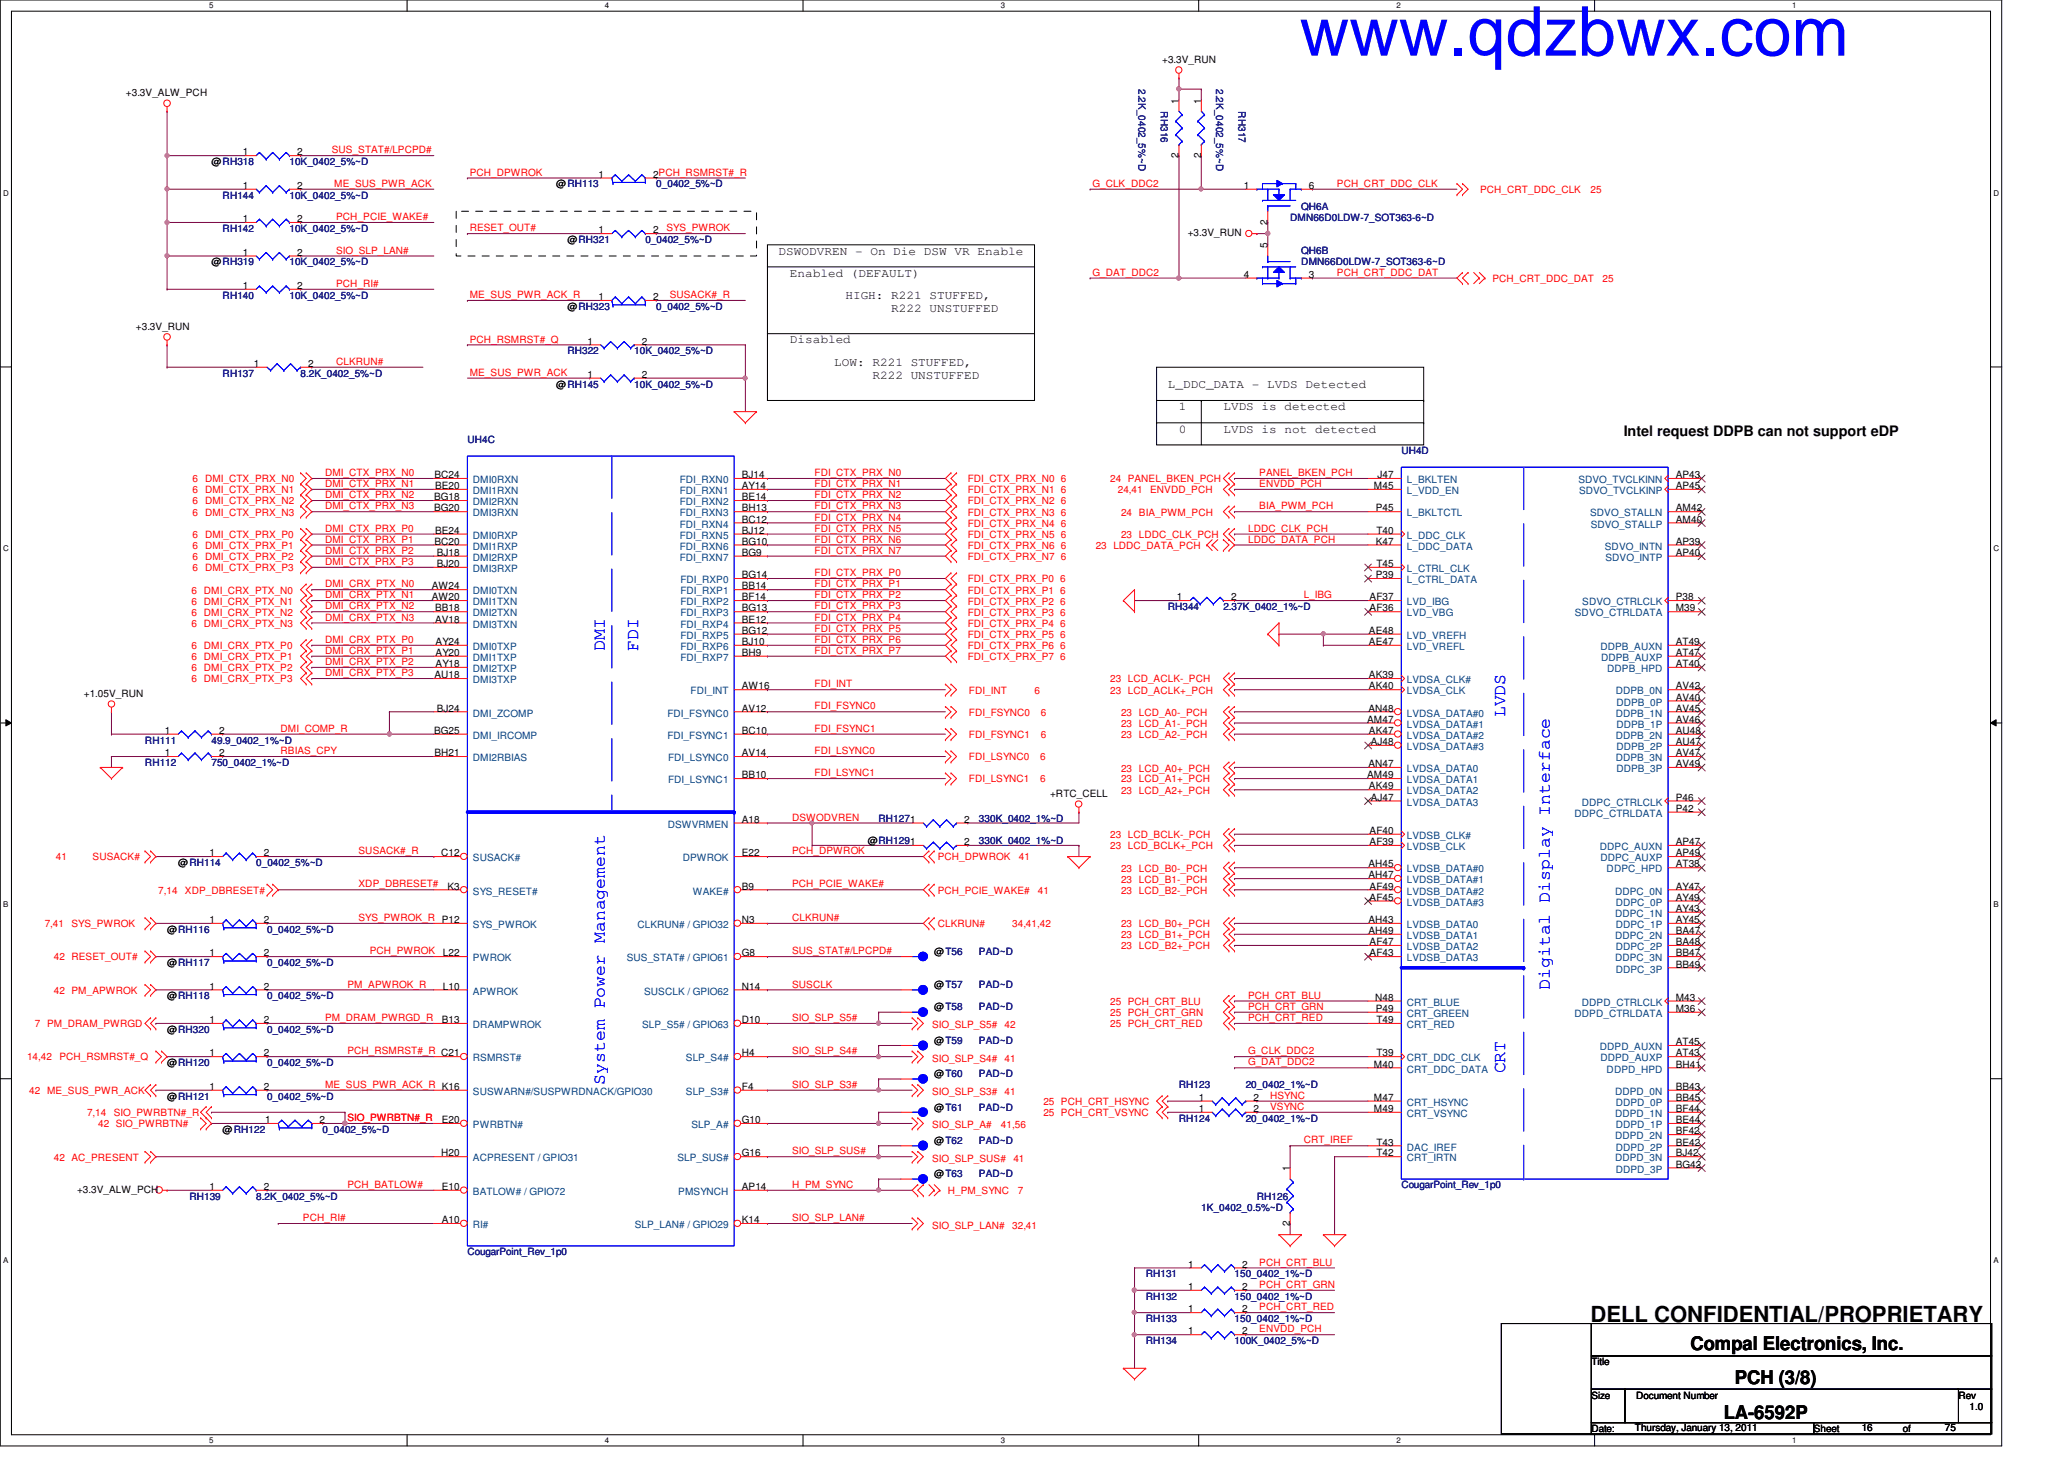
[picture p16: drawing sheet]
<svg xmlns="http://www.w3.org/2000/svg" width="297mm" height="210mm" viewBox="0 0 297 210" stroke-linecap="round" stroke-linejoin="round" font-family="sans-serif">
<defs><g id="words">
<text font-size="9.9" fill="#00f" x="187" y="8">www.qdzbwx.com</text>
<text font-size="3.2" x="228.9" y="190.2">DELL CONFIDENTIAL/PROPRIETARY</text>
<g font-size="2.7">
<text x="243.3" y="194.3">Compal Electronics, Inc.</text>
<text x="249.7" y="199.1">PCH (3/8)</text>
<text x="248.1" y="204.2">LA-6592P</text>
</g>
<g font-size="2.5" fill="#00f">
<text x="87" y="93.6" transform="rotate(-90 87 93.6)">DMI</text>
<text x="91.8" y="93.6" transform="rotate(-90 91.8 93.6)">FDI</text>
<text x="216.6" y="103.2" transform="rotate(-90 216.6 103.2)">LVDS</text>
<text x="223.1" y="142.4" transform="rotate(-90 223.1 142.4)">Digital Display Interface</text>
<text x="216.6" y="154.4" transform="rotate(-90 216.6 154.4)">CRT</text>
<text x="87" y="156" transform="rotate(-90 87 156)">System Power Management</text>
</g>
<text font-size="2.1" x="233.7" y="62.7">Intel request DDPB can not support eDP</text>
<g font-size="1.7">
<text x="112.1" y="36.6">DSWODVREN - On Die DSW VR Enable</text>
<text x="113.7" y="39.8">Enabled (DEFAULT)</text>
<text x="121.7" y="43">HIGH: R221 STUFFED,</text>
<text x="128.3" y="44.9">R222 UNSTUFFED</text>
<text x="113.7" y="49.4">Disabled</text>
<text x="120.1" y="52.6">LOW: R221 STUFFED,</text>
<text x="125.6" y="54.5">R222 UNSTUFFED</text>
<text x="168.1" y="55.8">L_DDC_DATA - LVDS Detected</text>
<text x="169.7" y="59">1</text>
<text x="176.1" y="59">LVDS is detected</text>
<text x="169.7" y="62.2">0</text>
<text x="176.1" y="62.2">LVDS is not detected</text>
</g>
<g font-size="1.4">
<text x="167.3" y="9.1">+3.3V_RUN</text>
<text x="18.1" y="13.8">+3.3V_ALW_PCH</text>
<text x="169.6" y="14.9" transform="rotate(-90 169.6 14.9)">1</text>
<text x="172.8" y="14.9" transform="rotate(-90 172.8 14.9)">1</text>
<text x="30.4" y="23.7">@RH318</text>
<text x="35" y="22.4">1</text>
<text x="42.8" y="22.4">2</text>
<text x="169.6" y="22.7" transform="rotate(-90 169.6 22.7)">2</text>
<text x="172.8" y="22.7" transform="rotate(-90 172.8 22.7)">2</text>
<text x="35" y="27.2">1</text>
<text x="42.8" y="27.2">2</text>
<text x="80" y="27">@RH113</text>
<text x="86.1" y="25.6">1</text>
<text x="94" y="25.6">2PCH_RSMRST#_R</text>
<text x="179" y="27.2">1</text>
<text x="188.4" y="27.2">6</text>
<text x="35" y="32">1</text>
<text x="42.8" y="32">2</text>
<text x="81.7" y="35">@RH321</text>
<text x="86.1" y="33.6">1</text>
<text x="94" y="33.6">2</text>
<text x="170.9" y="34">+3.3V_RUN</text>
<text x="182.4" y="35.7" transform="rotate(-90 182.4 35.7)">5</text>
<text x="182.4" y="32.3" transform="rotate(-90 182.4 32.3)">2</text>
<text x="30.4" y="38.2">@RH319</text>
<text x="35" y="36.8">1</text>
<text x="35" y="41.6">1</text>
<text x="42.8" y="36.8">2</text>
<text x="42.8" y="41.6">2</text>
<text x="179" y="40">4</text>
<text x="188.4" y="40">3</text>
<text x="19.6" y="47.5">+3.3V_RUN</text>
<text x="81.7" y="44.6">@RH323</text>
<text x="86.1" y="43.2">1</text>
<text x="94" y="43.2">2</text>
<text x="36.5" y="52.8">1</text>
<text x="44.4" y="52.8">2</text>
<text x="84.5" y="49.6">1</text>
<text x="92.4" y="49.6">2</text>
<text x="80" y="55.8">@RH145</text>
<text x="84.5" y="54.4">1</text>
<text x="92.4" y="54.4">2</text>
<text x="62.5" y="72">BG18</text>
<text x="62.5" y="68.8">BC24</text>
<text x="62.6" y="70.4">BE20</text>
<text x="106.8" y="68.8">BJ14</text>
<text x="106.8" y="70.4">AY14</text>
<text x="106.8" y="72">BE14</text>
<text x="197.7" y="70.4">M45</text>
<text x="198.2" y="68.8">J47</text>
<text x="241.2" y="70.4">AP45</text>
<text x="241.2" y="68.8">AP43</text>
<text x="62.5" y="73.6">BG20</text>
<text x="62.6" y="76.8">BE24</text>
<text x="106.8" y="73.6">BH13</text>
<text x="106.8" y="75.2">BC12</text>
<text x="106.8" y="76.8">BJ12</text>
<text x="198" y="73.6">P45</text>
<text x="198.1" y="76.8">T40</text>
<text x="241.2" y="75.2">AM40</text>
<text x="241.2" y="73.6">AM42</text>
<text x="62.5" y="78.4">BC20</text>
<text x="62.9" y="80">BJ18</text>
<text x="62.9" y="81.6">BJ20</text>
<text x="106.8" y="78.4">BG10</text>
<text x="106.8" y="80">BG9</text>
<text x="106.8" y="83.2">BG14</text>
<text x="198" y="83.2">P39</text>
<text x="198" y="78.4">K47</text>
<text x="198.1" y="81.6">T45</text>
<text x="241.2" y="80">AP40</text>
<text x="241.2" y="78.4">AP39</text>
<text x="62.1" y="84.8">AW24</text>
<text x="62.1" y="86.4">AW20</text>
<text x="62.6" y="88">BB18</text>
<text x="62.6" y="89.6">AV18</text>
<text x="106.8" y="84.8">BB14</text>
<text x="106.8" y="86.4">BF14</text>
<text x="106.8" y="88">BG13</text>
<text x="106.8" y="89.6">BE12</text>
<text x="169.4" y="86.4">1</text>
<text x="177.2" y="86.4">2</text>
<text x="197.1" y="86.4">AF37</text>
<text x="197.1" y="88">AF36</text>
<text x="241.2" y="86.4">P38</text>
<text x="241.2" y="88">M39</text>
<text x="62.7" y="92.8">AY24</text>
<text x="62.7" y="94.4">AY20</text>
<text x="62.7" y="96">AY18</text>
<text x="106.8" y="91.2">BG12</text>
<text x="106.8" y="92.8">BJ10</text>
<text x="106.8" y="94.4">BH9</text>
<text x="197" y="91.2">AE48</text>
<text x="197" y="92.8">AE47</text>
<text x="241.2" y="92.8">AT49</text>
<text x="241.2" y="94.4">AT47</text>
<text x="241.2" y="96">AT40</text>
<text x="12.1" y="100.2">+1.05V_RUN</text>
<text x="62.5" y="97.6">AU18</text>
<text x="106.8" y="99.2">AW16</text>
<text x="197" y="97.6">AK39</text>
<text x="197" y="99.2">AK40</text>
<text x="241.2" y="99.2">AV42</text>
<text x="241.2" y="100.8">AV40</text>
<text x="23.7" y="105.6">1</text>
<text x="31.5" y="105.6">2</text>
<text x="62.5" y="105.6">BG25</text>
<text x="62.9" y="102.4">BJ24</text>
<text x="106.8" y="102.4">AV12</text>
<text x="106.8" y="105.6">BC10</text>
<text x="196.8" y="104">AM47</text>
<text x="196.9" y="102.4">AN48</text>
<text x="197" y="105.6">AK47</text>
<text x="197.3" y="107.2">AJ48</text>
<text x="241.2" y="102.4">AV45</text>
<text x="241.2" y="105.6">AU48</text>
<text x="241.2" y="104">AV46</text>
<text x="241.2" y="107.2">AU47</text>
<text x="23.7" y="108.8">1</text>
<text x="31.5" y="108.8">2</text>
<text x="62.5" y="108.8">BH21</text>
<text x="106.8" y="108.8">AV14</text>
<text x="106.8" y="112">BB10</text>
<text x="196.8" y="112">AM49</text>
<text x="196.9" y="110.4">AN47</text>
<text x="197" y="113.6">AK49</text>
<text x="241.2" y="108.8">AV47</text>
<text x="241.2" y="110.4">AV49</text>
<text x="106.8" y="118.4">A18</text>
<text x="138.8" y="118.4">2</text>
<text x="151.1" y="114.6">+RTC_CELL</text>
<text x="197.1" y="120">AF40</text>
<text x="197.3" y="115.2">AJ47</text>
<text x="241.2" y="115.2">P46</text>
<text x="241.2" y="116.8">P42</text>
<text x="25.7" y="124.6">@RH114</text>
<text x="30.1" y="123.2">1</text>
<text x="38" y="123.2">2</text>
<text x="63.5" y="123.2">C12</text>
<text x="106.8" y="123.2">E22</text>
<text x="124.9" y="121.4">@RH1291</text>
<text x="138.8" y="121.6">2</text>
<text x="196.9" y="124.8">AH45</text>
<text x="197.1" y="121.6">AF39</text>
<text x="241.2" y="121.6">AP47</text>
<text x="241.2" y="123.2">AP49</text>
<text x="241.2" y="124.8">AT38</text>
<text x="64.4" y="128">K3</text>
<text x="106.8" y="128">B9</text>
<text x="196.9" y="126.4">AH47</text>
<text x="197.1" y="128">AF49</text>
<text x="197.1" y="129.6">AF45</text>
<text x="241.2" y="128">AY47</text>
<text x="241.2" y="131.2">AY43</text>
<text x="241.2" y="129.6">AY49</text>
<text x="24" y="134.2">@RH116</text>
<text x="30.1" y="132.8">1</text>
<text x="30.1" y="137.6">1</text>
<text x="38" y="132.8">2</text>
<text x="38" y="137.6">2</text>
<text x="63.8" y="137.6">L22</text>
<text x="106.8" y="137.6">G8</text>
<text x="106.8" y="132.8">N3</text>
<text x="134.4" y="137.4">@T56</text>
<text x="196.9" y="132.8">AH43</text>
<text x="196.9" y="134.4">AH49</text>
<text x="197.1" y="136">AF47</text>
<text x="197.1" y="137.6">AF43</text>
<text x="241.2" y="134.4">BA47</text>
<text x="241.2" y="137.6">BB47</text>
<text x="241.2" y="132.8">AY45</text>
<text x="241.2" y="136">BA48</text>
<text x="24" y="143.8">@RH118</text>
<text x="24" y="139">@RH117</text>
<text x="30.1" y="142.4">1</text>
<text x="38" y="142.4">2</text>
<text x="63.8" y="142.4">L10</text>
<text x="106.8" y="142.4">N14</text>
<text x="134.4" y="142.2">@T57</text>
<text x="197.9" y="144">N48</text>
<text x="241.2" y="139.2">BB49</text>
<text x="241.2" y="144">M43</text>
<text x="24" y="148.6">@RH320</text>
<text x="30.1" y="147.2">1</text>
<text x="38" y="147.2">2</text>
<text x="63.6" y="147.2">B13</text>
<text x="106.8" y="147.2">D10</text>
<text x="134.4" y="145.4">@T58</text>
<text x="198" y="145.6">P49</text>
<text x="198.1" y="147.2">T49</text>
<text x="241.2" y="145.6">M36</text>
<text x="24" y="153.4">@RH120</text>
<text x="30.1" y="152">1</text>
<text x="38" y="152">2</text>
<text x="106.8" y="152">H4</text>
<text x="134.4" y="150.2">@T59</text>
<text x="134.4" y="155">@T60</text>
<text x="197.7" y="153.6">M40</text>
<text x="198.1" y="152">T39</text>
<text x="241.2" y="150.4">AT45</text>
<text x="241.2" y="152">AT43</text>
<text x="241.2" y="153.6">BH41</text>
<text x="24" y="158.2">@RH121</text>
<text x="30.1" y="156.8">1</text>
<text x="38" y="156.8">2</text>
<text x="38.1" y="161.6">1</text>
<text x="46" y="161.6">2</text>
<text x="63.6" y="161.6">E20</text>
<text x="106.8" y="156.8">F4</text>
<text x="106.8" y="161.6">G10</text>
<text x="134.4" y="159.8">@T61</text>
<text x="172.5" y="160">1</text>
<text x="172.5" y="158.4">1</text>
<text x="180.4" y="160">2</text>
<text x="180.4" y="158.4">2</text>
<text x="197.7" y="158.4">M47</text>
<text x="197.7" y="160">M49</text>
<text x="241.2" y="156.8">BB43</text>
<text x="241.2" y="160">BF44</text>
<text x="241.2" y="158.4">BB45</text>
<text x="241.2" y="161.6">BE44</text>
<text x="32" y="163">@RH122</text>
<text x="63.5" y="166.4">H20</text>
<text x="106.8" y="166.4">G16</text>
<text x="134.4" y="164.6">@T62</text>
<text x="198.1" y="166.4">T42</text>
<text x="198.1" y="164.8">T43</text>
<text x="241.2" y="163.2">BF42</text>
<text x="241.2" y="166.4">BJ42</text>
<text x="241.2" y="164.8">BE42</text>
<text x="241.2" y="168">BG42</text>
<text x="11.1" y="171.6">+3.3V_ALW_PCH</text>
<text x="30.1" y="171.2">1</text>
<text x="38" y="171.2">2</text>
<text x="63.6" y="171.2">E10</text>
<text x="106.8" y="171.2">AP14</text>
<text x="134.4" y="169.4">@T63</text>
<text x="185.6" y="168.5" transform="rotate(-90 185.6 168.5)">1</text>
<text x="63.6" y="176">A10</text>
<text x="106.8" y="176">K14</text>
<text x="185.6" y="176.3" transform="rotate(-90 185.6 176.3)">2</text>
<text x="171" y="182.4">1</text>
<text x="171" y="185.6">1</text>
<text x="178.8" y="182.4">2</text>
<text x="178.8" y="185.6">2</text>
<text x="171" y="188.8">1</text>
<text x="171" y="192">1</text>
<text x="178.8" y="188.8">2</text>
<text x="178.8" y="192">2</text>
<text x="229" y="196.4">Title</text>
<text x="229" y="201.2">Size</text>
<text x="235.5" y="201.2">Document Number</text>
<text x="281.9" y="201.2">Rev</text>
<text x="283.5" y="202.8">1.0</text>
<text x="229" y="206">Date:</text>
<text x="235.3" y="205.9">Thursday, January 13, 2011</text>
<text x="261" y="206">Sheet</text>
<text x="267.9" y="205.9">16</text>
<text x="273.9" y="206">of</text>
<text x="279.9" y="205.9">75</text>
</g>
<g font-size="1.4" fill="#000080">
<text x="163.8" y="12.8" transform="rotate(90 163.8 12.8)">2.2K_0402_5%~D</text>
<text x="167" y="16" transform="rotate(90 167 16)">RH316</text>
<text x="175" y="12.8" transform="rotate(90 175 12.8)">2.2K_0402_5%~D</text>
<text x="178.2" y="16" transform="rotate(90 178.2 16)">RH317</text>
<text x="41.7" y="23.7">10K_0402_5%~D</text>
<text x="32" y="28.6">RH144</text>
<text x="41.7" y="28.6">10K_0402_5%~D</text>
<text x="94.4" y="27">0_0402_5%~D</text>
<text x="32" y="33.4">RH142</text>
<text x="41.7" y="33.4">10K_0402_5%~D</text>
<text x="92.9" y="35">0_0402_5%~D</text>
<text x="185.7" y="31.7">DMN66D0LDW-7_SOT363-6~D</text>
<text x="187.3" y="30.2">QH6A</text>
<text x="41.7" y="38.2">10K_0402_5%~D</text>
<text x="187.3" y="36.6">QH6B</text>
<text x="187.3" y="38.2">DMN66D0LDW-7_SOT363-6~D</text>
<text x="32" y="43">RH140</text>
<text x="41.7" y="43">10K_0402_5%~D</text>
<text x="94.4" y="44.6">0_0402_5%~D</text>
<text x="81.7" y="51">RH322</text>
<text x="91.3" y="51">10K_0402_5%~D</text>
<text x="32" y="54.2">RH137</text>
<text x="43.3" y="54.2">8.2K_0402_5%~D</text>
<text x="91.3" y="55.8">10K_0402_5%~D</text>
<text x="67.3" y="63.8">UH4C</text>
<text x="201.7" y="65.4">UH4D</text>
<text x="168.1" y="87.8">RH344</text>
<text x="176.1" y="87.8">2.37K_0402_1%~D</text>
<text x="20.9" y="107">RH111</text>
<text x="30.4" y="107">49.9_0402_1%~D</text>
<text x="20.9" y="110.2">RH112</text>
<text x="30.4" y="110.2">750_0402_1%~D</text>
<text x="126.4" y="118.2">RH1271</text>
<text x="140.9" y="118.2">330K_0402_1%~D</text>
<text x="36.9" y="124.6">0_0402_5%~D</text>
<text x="140.9" y="121.4">330K_0402_1%~D</text>
<text x="38.4" y="134.2">0_0402_5%~D</text>
<text x="140.9" y="137.4">PAD~D</text>
<text x="38.4" y="143.8">0_0402_5%~D</text>
<text x="38.4" y="139">0_0402_5%~D</text>
<text x="140.9" y="142.2">PAD~D</text>
<text x="38.4" y="148.6">0_0402_5%~D</text>
<text x="140.9" y="145.4">PAD~D</text>
<text x="38.4" y="153.4">0_0402_5%~D</text>
<text x="140.9" y="150.2">PAD~D</text>
<text x="140.9" y="155">PAD~D</text>
<text x="38.4" y="158.2">0_0402_5%~D</text>
<text x="140.9" y="159.8">PAD~D</text>
<text x="169.7" y="161.4">RH124</text>
<text x="169.7" y="156.6">RH123</text>
<text x="179.3" y="161.4">20_0402_1%~D</text>
<text x="179.3" y="156.6">20_0402_1%~D</text>
<text x="46.4" y="163">0_0402_5%~D</text>
<text x="140.9" y="164.6">PAD~D</text>
<text x="27.3" y="172.6">RH139</text>
<text x="36.9" y="172.6">8.2K_0402_5%~D</text>
<text x="140.9" y="169.4">PAD~D</text>
<text x="180.9" y="172.6">RH126</text>
<text x="201.7" y="171">CougarPoint_Rev_1p0</text>
<text x="172.9" y="174.2">1K_0402_0.5%~D</text>
<text x="67.3" y="180.6">CougarPoint_Rev_1p0</text>
<text x="164.9" y="183.8">RH131</text>
<text x="177.7" y="183.8">150_0402_1%~D</text>
<text x="164.9" y="190.2">RH133</text>
<text x="164.9" y="187">RH132</text>
<text x="177.7" y="190.2">150_0402_1%~D</text>
<text x="177.7" y="187">150_0402_1%~D</text>
<text x="164.9" y="193.4">RH134</text>
<text x="177.7" y="193.4">100K_0402_5%~D</text>
</g>
<g font-size="1.4" fill="#f00">
<text x="47.7" y="22.1">SUS_STAT#/LPCPD#</text>
<text x="48.1" y="26.9">ME_SUS_PWR_ACK</text>
<text x="67.6" y="25.3">PCH_DPWROK</text>
<text x="157.2" y="26.9">G_CLK_DDC2</text>
<text x="192.4" y="26.9">PCH_CRT_DDC_CLK</text>
<text x="213" y="27.8">PCH_CRT_DDC_CLK</text>
<text x="228.9" y="27.8">25</text>
<text x="48.4" y="31.7">PCH_PCIE_WAKE#</text>
<text x="67.6" y="33.3">RESET_OUT#</text>
<text x="95.9" y="33.3">SYS_PWROK</text>
<text x="48.4" y="36.5">SIO_SLP_LAN#</text>
<text x="48.4" y="41.3">PCH_RI#</text>
<text x="157.2" y="39.7">G_DAT_DDC2</text>
<text x="192.4" y="39.7">PCH_CRT_DDC_DAT</text>
<text x="214.8" y="40.6">PCH_CRT_DDC_DAT</text>
<text x="230.6" y="40.6">25</text>
<text x="67.6" y="42.9">ME_SUS_PWR_ACK_R</text>
<text x="96.4" y="42.9">SUSACK#_R</text>
<text x="48.4" y="52.5">CLKRUN#</text>
<text x="67.6" y="49.3">PCH_RSMRST#_Q</text>
<text x="67.6" y="54.1">ME_SUS_PWR_ACK</text>
<text x="27.7" y="71">6 DMI_CTX_PRX_N1</text>
<text x="27.7" y="69.4">6 DMI_CTX_PRX_N0</text>
<text x="46.8" y="71.7">DMI_CTX_PRX_N2</text>
<text x="46.8" y="70.1">DMI_CTX_PRX_N1</text>
<text x="46.8" y="68.5">DMI_CTX_PRX_N0</text>
<text x="117.2" y="68.5">FDI_CTX_PRX_N0</text>
<text x="117.2" y="70.1">FDI_CTX_PRX_N1</text>
<text x="117.2" y="71.7">FDI_CTX_PRX_N2</text>
<text x="139.3" y="69.4">FDI_CTX_PRX_N0 6</text>
<text x="139.3" y="71">FDI_CTX_PRX_N1 6</text>
<text x="159.8" y="69.4">24 PANEL_BKEN_PCH</text>
<text x="160.9" y="71">24,41</text>
<text x="165.5" y="71">ENVDD_PCH</text>
<text x="181.2" y="70.1">ENVDD_PCH</text>
<text x="181.2" y="68.5">PANEL_BKEN_PCH</text>
<text x="27.7" y="77.4">6 DMI_CTX_PRX_P0</text>
<text x="27.7" y="74.2">6 DMI_CTX_PRX_N3</text>
<text x="27.7" y="72.6">6 DMI_CTX_PRX_N2</text>
<text x="46.8" y="76.5">DMI_CTX_PRX_P0</text>
<text x="46.8" y="73.3">DMI_CTX_PRX_N3</text>
<text x="117.2" y="73.3">FDI_CTX_PRX_N3</text>
<text x="117.2" y="74.9">FDI_CTX_PRX_N4</text>
<text x="117.2" y="76.5">FDI_CTX_PRX_N5</text>
<text x="139.3" y="72.6">FDI_CTX_PRX_N2 6</text>
<text x="139.3" y="74.2">FDI_CTX_PRX_N3 6</text>
<text x="139.3" y="75.8">FDI_CTX_PRX_N4 6</text>
<text x="139.3" y="77.4">FDI_CTX_PRX_N5 6</text>
<text x="161.3" y="74.2">24 BIA_PWM_PCH</text>
<text x="161.3" y="77.4">23 LDDC_CLK_PCH</text>
<text x="179.6" y="76.5">LDDC_CLK_PCH</text>
<text x="181.2" y="73.3">BIA_PWM_PCH</text>
<text x="27.7" y="82.2">6 DMI_CTX_PRX_P3</text>
<text x="27.7" y="79">6 DMI_CTX_PRX_P1</text>
<text x="27.7" y="80.6">6 DMI_CTX_PRX_P2</text>
<text x="46.8" y="79.7">DMI_CTX_PRX_P2</text>
<text x="46.8" y="81.3">DMI_CTX_PRX_P3</text>
<text x="46.8" y="78.1">DMI_CTX_PRX_P1</text>
<text x="117.2" y="78.1">FDI_CTX_PRX_N6</text>
<text x="117.2" y="79.7">FDI_CTX_PRX_N7</text>
<text x="117.2" y="82.9">FDI_CTX_PRX_P0</text>
<text x="139.3" y="79">FDI_CTX_PRX_N6 6</text>
<text x="139.3" y="80.6">FDI_CTX_PRX_N7 6</text>
<text x="139.3" y="83.8">FDI_CTX_PRX_P0 6</text>
<text x="157.7" y="79">23 LDDC_DATA_PCH</text>
<text x="179.6" y="78.1">LDDC_DATA_PCH</text>
<text x="27.6" y="85.4">6 DMI_CRX_PTX_N0</text>
<text x="27.6" y="88.6">6 DMI_CRX_PTX_N2</text>
<text x="27.6" y="87">6 DMI_CRX_PTX_N1</text>
<text x="46.8" y="86.1">DMI_CRX_PTX_N1</text>
<text x="46.8" y="87.7">DMI_CRX_PTX_N2</text>
<text x="46.8" y="84.5">DMI_CRX_PTX_N0</text>
<text x="46.8" y="89.3">DMI_CRX_PTX_N3</text>
<text x="117.2" y="84.5">FDI_CTX_PRX_P1</text>
<text x="117.2" y="86.1">FDI_CTX_PRX_P2</text>
<text x="117.2" y="87.7">FDI_CTX_PRX_P3</text>
<text x="117.2" y="89.3">FDI_CTX_PRX_P4</text>
<text x="139.3" y="85.4">FDI_CTX_PRX_P1 6</text>
<text x="139.3" y="87">FDI_CTX_PRX_P2 6</text>
<text x="139.3" y="88.6">FDI_CTX_PRX_P3 6</text>
<text x="187.6" y="86.1">L_IBG</text>
<text x="27.6" y="90.2">6 DMI_CRX_PTX_N3</text>
<text x="27.6" y="93.4">6 DMI_CRX_PTX_P0</text>
<text x="27.6" y="95">6 DMI_CRX_PTX_P1</text>
<text x="46.8" y="92.5">DMI_CRX_PTX_P0</text>
<text x="46.8" y="94.1">DMI_CRX_PTX_P1</text>
<text x="46.8" y="95.7">DMI_CRX_PTX_P2</text>
<text x="117.2" y="90.9">FDI_CTX_PRX_P5</text>
<text x="117.2" y="92.5">FDI_CTX_PRX_P6</text>
<text x="117.2" y="94.1">FDI_CTX_PRX_P7</text>
<text x="139.3" y="90.2">FDI_CTX_PRX_P4 6</text>
<text x="139.3" y="91.8">FDI_CTX_PRX_P5 6</text>
<text x="139.3" y="93.4">FDI_CTX_PRX_P6 6</text>
<text x="139.3" y="95">FDI_CTX_PRX_P7 6</text>
<text x="27.6" y="98.2">6 DMI_CRX_PTX_P3</text>
<text x="27.6" y="96.6">6 DMI_CRX_PTX_P2</text>
<text x="46.8" y="97.3">DMI_CRX_PTX_P3</text>
<text x="117.2" y="98.9">FDI_INT</text>
<text x="139.4" y="99.8">FDI_INT</text>
<text x="148.9" y="99.8">6</text>
<text x="159.8" y="98.2">23 LCD_ACLK-_PCH</text>
<text x="159.8" y="99.8">23 LCD_ACLK+_PCH</text>
<text x="40.4" y="105.3">DMI_COMP_R</text>
<text x="117.2" y="102.1">FDI_FSYNC0</text>
<text x="117.2" y="105.3">FDI_FSYNC1</text>
<text x="139.4" y="103">FDI_FSYNC0</text>
<text x="139.4" y="106.2">FDI_FSYNC1</text>
<text x="149.8" y="103">6</text>
<text x="149.8" y="106.2">6</text>
<text x="161.3" y="103">23 LCD_A0-_PCH</text>
<text x="161.3" y="104.6">23 LCD_A1-_PCH</text>
<text x="161.3" y="106.2">23 LCD_A2-_PCH</text>
<text x="40.4" y="108.5">RBIAS_CPY</text>
<text x="117.2" y="111.7">FDI_LSYNC1</text>
<text x="117.2" y="108.5">FDI_LSYNC0</text>
<text x="139.4" y="112.6">FDI_LSYNC1</text>
<text x="139.4" y="109.4">FDI_LSYNC0</text>
<text x="149.7" y="112.6">6</text>
<text x="149.7" y="109.4">6</text>
<text x="161.3" y="111">23 LCD_A0+_PCH</text>
<text x="161.3" y="112.6">23 LCD_A1+_PCH</text>
<text x="114" y="118.1">DSWODVREN</text>
<text x="161.3" y="114.2">23 LCD_A2+_PCH</text>
<text x="8" y="123.8">41</text>
<text x="13.3" y="123.8">SUSACK#</text>
<text x="51.6" y="122.9">SUSACK#_R</text>
<text x="114" y="122.9">PCH_DPWROK</text>
<text x="135" y="123.8">PCH_DPWROK</text>
<text x="146.6" y="123.8">41</text>
<text x="159.8" y="120.6">23 LCD_BCLK-_PCH</text>
<text x="159.8" y="122.2">23 LCD_BCLK+_PCH</text>
<text x="161.3" y="125.4">23 LCD_B0-_PCH</text>
<text x="22.8" y="128.6">7,14</text>
<text x="26.6" y="128.6">XDP_DBRESET#</text>
<text x="51.6" y="127.7">XDP_DBRESET#</text>
<text x="114" y="127.7">PCH_PCIE_WAKE#</text>
<text x="135" y="128.6">PCH_PCIE_WAKE#</text>
<text x="149.3" y="128.6">41</text>
<text x="161.3" y="127">23 LCD_B1-_PCH</text>
<text x="161.3" y="128.6">23 LCD_B2-_PCH</text>
<text x="6.4" y="133.4">7,41</text>
<text x="10.3" y="133.4">SYS_PWROK</text>
<text x="51.6" y="132.5">SYS_PWROK_R P12</text>
<text x="53.2" y="137.3">PCH_PWROK</text>
<text x="114" y="132.5">CLKRUN#</text>
<text x="114" y="137.3">SUS_STAT#/LPCPD#</text>
<text x="135" y="133.4">CLKRUN#</text>
<text x="145.7" y="133.4">34,41,42</text>
<text x="161.3" y="136.6">23 LCD_B2+_PCH</text>
<text x="161.3" y="133.4">23 LCD_B0+_PCH</text>
<text x="161.3" y="135">23 LCD_B1+_PCH</text>
<text x="7.7" y="138.2">42 RESET_OUT#</text>
<text x="7.7" y="143">42 PM_APWROK</text>
<text x="50" y="142.1">PM_APWROK_R</text>
<text x="114" y="142.1">SUSCLK</text>
<text x="179.6" y="143.7">PCH_CRT_BLU</text>
<text x="5" y="147.8">7 PM_DRAM_PWRGD</text>
<text x="46.8" y="146.9">PM_DRAM_PWRGD_R</text>
<text x="114" y="146.9">SIO_SLP_S5#</text>
<text x="134.2" y="148">SIO_SLP_S5#</text>
<text x="144.6" y="148">42</text>
<text x="159.8" y="144.6">25 PCH_CRT_BLU</text>
<text x="159.8" y="146.2">25 PCH_CRT_GRN</text>
<text x="159.8" y="147.8">25 PCH_CRT_RED</text>
<text x="179.6" y="145.3">PCH_CRT_GRN</text>
<text x="179.6" y="146.9">PCH_CRT_RED</text>
<text x="3.9" y="152.6">14,42</text>
<text x="8.5" y="152.6">PCH_RSMRST#_Q</text>
<text x="50" y="151.7">PCH_RSMRST#_R C21</text>
<text x="114" y="151.7">SIO_SLP_S4#</text>
<text x="134.2" y="152.7">SIO_SLP_S4#</text>
<text x="144.6" y="152.7">41</text>
<text x="179.6" y="153.3">G_DAT_DDC2</text>
<text x="179.6" y="151.7">G_CLK_DDC2</text>
<text x="4.2" y="157.4">42 ME_SUS_PWR_ACK</text>
<text x="12.5" y="160.6">7,14</text>
<text x="16.4" y="160.6">SIO_PWRBTN#_R</text>
<text x="46.8" y="156.5">ME_SUS_PWR_ACK_R K16</text>
<text x="50" y="161.3">SIO_PWRBTN#_R</text>
<text x="114" y="156.5">SIO_SLP_S3#</text>
<text x="134.2" y="157.5">SIO_SLP_S3#</text>
<text x="144.6" y="157.5">41</text>
<text x="150.2" y="159">25 PCH_CRT_HSYNC</text>
<text x="150.2" y="160.6">25 PCH_CRT_VSYNC</text>
<text x="182.8" y="158.1">HSYNC</text>
<text x="182.8" y="159.7">VSYNC</text>
<text x="7.7" y="167">42 AC_PRESENT</text>
<text x="14.1" y="162.2">42 SIO_PWRBTN#</text>
<text x="114" y="166.1">SIO_SLP_SUS#</text>
<text x="134.2" y="162.3">SIO_SLP_A#</text>
<text x="134.2" y="167.1">SIO_SLP_SUS#</text>
<text x="144.1" y="162.3">41,56</text>
<text x="145.8" y="167.1">41</text>
<text x="187.6" y="164.5">CRT_IREF</text>
<text x="50" y="170.9">PCH_BATLOW#</text>
<text x="114" y="170.9">H_PM_SYNC</text>
<text x="136.4" y="171.8">H_PM_SYNC</text>
<text x="146.5" y="171.8">7</text>
<text x="43.6" y="175.7">PCH_RI#</text>
<text x="114" y="175.7">SIO_SLP_LAN#</text>
<text x="134.2" y="176.7">SIO_SLP_LAN#</text>
<text x="145.7" y="176.7">32,41</text>
<text x="181.2" y="182.1">PCH_CRT_BLU</text>
<text x="181.2" y="185.3">PCH_CRT_GRN</text>
<text x="181.2" y="191.7">ENVDD_PCH</text>
<text x="181.2" y="188.5">PCH_CRT_RED</text>
</g>
<g font-size="1.4" fill="#004080">
<text x="68.1" y="69.5">DMI0RXN</text>
<text x="68.1" y="71.1">DMI1RXN</text>
<text x="97.8" y="69.5">FDI_RXN0</text>
<text x="97.8" y="71.1">FDI_RXN1</text>
<text x="202.5" y="69.5">L_BKLTEN</text>
<text x="202.5" y="71.1">L_VDD_EN</text>
<text x="227.2" y="69.5">SDVO_TVCLKINN</text>
<text x="227.2" y="71.1">SDVO_TVCLKINP</text>
<text x="68.1" y="72.7">DMI2RXN</text>
<text x="68.1" y="74.3">DMI3RXN</text>
<text x="68.1" y="77.5">DMI0RXP</text>
<text x="97.8" y="72.7">FDI_RXN2</text>
<text x="97.8" y="74.3">FDI_RXN3</text>
<text x="97.8" y="75.9">FDI_RXN4</text>
<text x="97.8" y="77.5">FDI_RXN5</text>
<text x="202.5" y="74.3">L_BKLTCTL</text>
<text x="202.5" y="77.5">L_DDC_CLK</text>
<text x="228.9" y="74.3">SDVO_STALLN</text>
<text x="228.9" y="75.9">SDVO_STALLP</text>
<text x="68.1" y="79.1">DMI1RXP</text>
<text x="68.1" y="80.7">DMI2RXP</text>
<text x="68.1" y="82.3">DMI3RXP</text>
<text x="97.8" y="79.1">FDI_RXN6</text>
<text x="97.8" y="80.7">FDI_RXN7</text>
<text x="97.9" y="83.9">FDI_RXP0</text>
<text x="202.5" y="82.3">L_CTRL_CLK</text>
<text x="202.5" y="83.9">L_CTRL_DATA</text>
<text x="202.5" y="79.1">L_DDC_DATA</text>
<text x="231" y="79.1">SDVO_INTN</text>
<text x="231.1" y="80.7">SDVO_INTP</text>
<text x="68.1" y="85.5">DMI0TXN</text>
<text x="68.1" y="87.1">DMI1TXN</text>
<text x="68.1" y="88.7">DMI2TXN</text>
<text x="97.9" y="85.5">FDI_RXP1</text>
<text x="97.9" y="87.1">FDI_RXP2</text>
<text x="97.9" y="88.7">FDI_RXP3</text>
<text x="202.5" y="87.1">LVD_IBG</text>
<text x="202.5" y="88.7">LVD_VBG</text>
<text x="226.6" y="88.7">SDVO_CTRLDATA</text>
<text x="227.7" y="87.1">SDVO_CTRLCLK</text>
<text x="68.1" y="90.3">DMI3TXN</text>
<text x="68.1" y="93.5">DMI0TXP</text>
<text x="68.1" y="95.1">DMI1TXP</text>
<text x="97.9" y="90.3">FDI_RXP4</text>
<text x="97.9" y="91.9">FDI_RXP5</text>
<text x="97.9" y="93.5">FDI_RXP6</text>
<text x="97.9" y="95.1">FDI_RXP7</text>
<text x="202.5" y="91.9">LVD_VREFH</text>
<text x="202.5" y="93.5">LVD_VREFL</text>
<text x="230.3" y="93.5">DDPB_AUXN</text>
<text x="230.4" y="95.1">DDPB_AUXP</text>
<text x="68.1" y="96.7">DMI2TXP</text>
<text x="68.1" y="98.3">DMI3TXP</text>
<text x="99.4" y="99.9">FDI_INT</text>
<text x="202.5" y="98.3">LVDSA_CLK#</text>
<text x="202.5" y="99.9">LVDSA_CLK</text>
<text x="231.3" y="96.7">DDPB_HPD</text>
<text x="232.5" y="99.9">DDPB_0N</text>
<text x="232.6" y="101.5">DDPB_0P</text>
<text x="68.1" y="103.1">DMI_ZCOMP</text>
<text x="68.1" y="106.3">DMI_IRCOMP</text>
<text x="96.1" y="103.1">FDI_FSYNC0</text>
<text x="96.1" y="106.3">FDI_FSYNC1</text>
<text x="202.5" y="103.1">LVDSA_DATA#0</text>
<text x="202.5" y="104.7">LVDSA_DATA#1</text>
<text x="202.5" y="106.3">LVDSA_DATA#2</text>
<text x="202.5" y="107.9">LVDSA_DATA#3</text>
<text x="232.5" y="103.1">DDPB_1N</text>
<text x="232.5" y="106.3">DDPB_2N</text>
<text x="232.6" y="104.7">DDPB_1P</text>
<text x="232.6" y="107.9">DDPB_2P</text>
<text x="68.1" y="109.5">DMI2RBIAS</text>
<text x="96.1" y="109.5">FDI_LSYNC0</text>
<text x="96.1" y="112.7">FDI_LSYNC1</text>
<text x="202.5" y="111.1">LVDSA_DATA0</text>
<text x="202.5" y="112.7">LVDSA_DATA1</text>
<text x="232.5" y="109.5">DDPB_3N</text>
<text x="232.6" y="111.1">DDPB_3P</text>
<text x="96.1" y="119.1">DSWVRMEN</text>
<text x="202.5" y="114.3">LVDSA_DATA2</text>
<text x="202.5" y="115.9">LVDSA_DATA3</text>
<text x="226.6" y="117.5">DDPC_CTRLDATA</text>
<text x="227.7" y="115.9">DDPC_CTRLCLK</text>
<text x="68.1" y="123.9">SUSACK#</text>
<text x="98.3" y="123.9">DPWROK</text>
<text x="202.5" y="120.7">LVDSB_CLK#</text>
<text x="202.5" y="122.3">LVDSB_CLK</text>
<text x="202.5" y="125.5">LVDSB_DATA#0</text>
<text x="230.2" y="122.3">DDPC_AUXN</text>
<text x="230.3" y="123.9">DDPC_AUXP</text>
<text x="231.2" y="125.5">DDPC_HPD</text>
<text x="68.1" y="128.7">SYS_RESET#</text>
<text x="99.7" y="128.7">WAKE#</text>
<text x="202.5" y="127.1">LVDSB_DATA#1</text>
<text x="202.5" y="128.7">LVDSB_DATA#2</text>
<text x="202.5" y="130.3">LVDSB_DATA#3</text>
<text x="232.4" y="128.7">DDPC_0N</text>
<text x="232.4" y="131.9">DDPC_1N</text>
<text x="232.5" y="130.3">DDPC_0P</text>
<text x="68.1" y="133.5">SYS_PWROK</text>
<text x="91.7" y="133.5">CLKRUN# / GPIO32</text>
<text x="202.5" y="133.5">LVDSB_DATA0</text>
<text x="202.5" y="135.1">LVDSB_DATA1</text>
<text x="202.5" y="136.7">LVDSB_DATA2</text>
<text x="232.4" y="135.1">DDPC_2N</text>
<text x="232.5" y="133.5">DDPC_1P</text>
<text x="232.5" y="136.7">DDPC_2P</text>
<text x="68.1" y="138.3">PWROK</text>
<text x="68.1" y="143.1">APWROK</text>
<text x="90.2" y="138.3">SUS_STAT# / GPIO61</text>
<text x="92.7" y="143.1">SUSCLK / GPIO62</text>
<text x="202.5" y="138.3">LVDSB_DATA3</text>
<text x="232.4" y="138.3">DDPC_3N</text>
<text x="232.5" y="139.9">DDPC_3P</text>
<text x="68.1" y="147.9">DRAMPWROK</text>
<text x="92.4" y="147.9">SLP_S5# / GPIO63</text>
<text x="202.5" y="144.7">CRT_BLUE</text>
<text x="202.5" y="146.3">CRT_GREEN</text>
<text x="202.5" y="147.9">CRT_RED</text>
<text x="226.6" y="146.3">DDPD_CTRLDATA</text>
<text x="227.7" y="144.7">DDPD_CTRLCLK</text>
<text x="68.1" y="152.7">RSMRST#</text>
<text x="98.7" y="152.7">SLP_S4#</text>
<text x="202.5" y="152.7">CRT_DDC_CLK</text>
<text x="202.5" y="154.3">CRT_DDC_DATA</text>
<text x="230.2" y="151.1">DDPD_AUXN</text>
<text x="230.3" y="152.7">DDPD_AUXP</text>
<text x="231.2" y="154.3">DDPD_HPD</text>
<text x="68.1" y="157.5">SUSWARN#/SUSPWRDNACK/GPIO30</text>
<text x="98.7" y="157.5">SLP_S3#</text>
<text x="202.5" y="159.1">CRT_HSYNC</text>
<text x="202.5" y="160.7">CRT_VSYNC</text>
<text x="232.4" y="157.5">DDPD_0N</text>
<text x="232.4" y="160.7">DDPD_1N</text>
<text x="232.5" y="159.1">DDPD_0P</text>
<text x="68.1" y="162.3">PWRBTN#</text>
<text x="68.1" y="167.1">ACPRESENT / GPIO31</text>
<text x="97.5" y="167.1">SLP_SUS#</text>
<text x="99.5" y="162.3">SLP_A#</text>
<text x="202.5" y="167.1">CRT_IRTN</text>
<text x="202.5" y="165.5">DAC_IREF</text>
<text x="232.4" y="163.9">DDPD_2N</text>
<text x="232.4" y="167.1">DDPD_3N</text>
<text x="232.5" y="165.5">DDPD_2P</text>
<text x="232.5" y="162.3">DDPD_1P</text>
<text x="68.1" y="171.9">BATLOW# / GPIO72</text>
<text x="97.6" y="171.9">PMSYNCH</text>
<text x="232.5" y="168.7">DDPD_3P</text>
<text x="68.1" y="176.7">RI#</text>
<text x="91.4" y="176.7">SLP_LAN# / GPIO29</text>
</g>
<g font-size="1.1">
<text x="30.1" y="1.1">5</text>
<text x="87" y="1.1">4</text>
<text x="144" y="1.1">3</text>
<text x="201" y="1.1">2</text>
<text x="257.9" y="1.1">1</text>
<text x=".5" y="28.2">D</text>
<text x="286.9" y="28.2">D</text>
<text x=".5" y="79.3">C</text>
<text x="286.9" y="79.3">C</text>
<text x=".5" y="130.6">B</text>
<text x="286.9" y="130.6">B</text>
<text x=".5" y="181.7">A</text>
<text x="286.9" y="181.7">A</text>
<text x="30.1" y="207.6">5</text>
<text x="87" y="207.6">4</text>
<text x="144" y="207.6">3</text>
<text x="201" y="207.6">2</text>
<text x="257.9" y="207.6">1</text>
</g>
</g></defs>
<path d="M0 0h288.1v208h-288.1zM1.6 1.6h284.9v204.8h-284.9z" fill="none" stroke="#000" stroke-width=".14"/>
<g fill="#fff">
<path d="M30.1 .2h.6v1.2h-.6z"/>
<path d="M30.1 206.6h.6v1.2h-.6z"/>
</g>
<path d="M58.6 0v1.6M58.6 206.4v1.6" fill="none" stroke="#000" stroke-width=".14"/>
<g fill="#fff">
<path d="M87 .2h.6v1.2h-.6z"/>
<path d="M87 206.6h.6v1.2h-.6z"/>
</g>
<path d="M115.6 0v1.6M115.6 206.4v1.6" fill="none" stroke="#000" stroke-width=".14"/>
<g fill="#fff">
<path d="M144 .2h.6v1.2h-.6z"/>
<path d="M144 206.6h.6v1.2h-.6z"/>
</g>
<path d="M172.5 0v1.6M172.5 206.4v1.6" fill="none" stroke="#000" stroke-width=".14"/>
<g fill="#fff">
<path d="M201 .2h.5v1.2h-.5z"/>
<path d="M201 206.6h.5v1.2h-.5z"/>
</g>
<path d="M229.5 0v1.6M229.5 206.4v1.6" fill="none" stroke="#000" stroke-width=".14"/>
<g fill="#fff">
<path d="M257.9 .2h.6v1.2h-.6z"/>
<path d="M257.9 206.6h.6v1.2h-.6z"/>
<path d="M.5 27.2h.7v1.2h-.7z"/>
<path d="M286.9 27.2h.8v1.2h-.8z"/>
<path d="M.5 78.4h.7v1.1h-.7z"/>
<path d="M286.9 78.4h.8v1.1h-.8z"/>
</g>
<path d="M0 52.8h1.6M286.5 52.8h1.6" fill="none" stroke="#000" stroke-width=".14"/>
<g fill="#fff">
<path d="M.5 129.6h.7v1.2h-.7z"/>
<path d="M286.9 129.6h.7v1.2h-.7z"/>
</g>
<path d="M0 104h1.6M.8 103.5l.8 .5-.8 .4zM286.5 104l.8-.5v.9zM286.5 104h1.6" fill="none" stroke="#000" stroke-width=".14"/>
<path d="M.8 103.5l.8 .5-.8 .4zM286.5 104l.8-.5v.9z" fill="#000"/>
<g fill="#fff">
<path d="M.5 180.8h.7v1.1h-.7z"/>
<path d="M286.9 180.8h.7v1.1h-.7z"/>
</g>
<path d="M0 155.2h1.6M286.5 155.2h1.6" fill="none" stroke="#000" stroke-width=".14"/>
<g fill="none" stroke="#800040" stroke-width=".14">
<path d="M24 32h.1M24 32h11.3M24 32v4.8M43.3 32h.1M43.3 36.8h.1M43.3 32h19.1M43.3 36.8h19.1M24 49.6h.1M24 52.8h.1M24 52.8h12.9M24 49.6v3.2M44.9 52.8h.1"/>
<path d="M44.9 52.8h16"/>
</g>
<circle cx="24" cy="36.8" r=".3" fill="#f0f"/>
<circle cx="24" cy="36.8" r=".3" fill="none" stroke="#f0f" stroke-width=".14"/>
<circle cx="24" cy="32" r=".3" fill="#f0f"/>
<circle cx="24" cy="32" r=".3" fill="none" stroke="#f0f" stroke-width=".14"/>
<g fill="none" stroke="#800040" stroke-width=".14">
<path d="M24 36.8h.1M24 27.2h.1M24 36.8h11.3M24 27.2h11.3M24 36.8v4.8M43.3 27.2h.1M43.3 27.2h19.1M24 41.6h.1M24 41.6h11.3M43.3 41.6h.1M43.3 41.6h19.1M110.4 68.8h.1"/>
<path d="M110.4 70.4h.1M110.4 72h.1M110.4 73.6h.1M110.4 75.2h.1M110.4 76.8h.1M110.4 78.4h.1M110.4 70.4h25.7M110.4 73.6h25.7M110.4 68.8h25.7M110.4 72h25.7M110.4 75.2h25.7M110.4 76.8h25.7"/>
<path d="M110.4 78.4h25.7M177.7 70.4h.1M177.7 73.6h.1M177.7 70.4h19.2M177.7 73.6h19.2M110.4 99.2h.1M110.4 80h.1M110.4 83.2h.1M110.4 84.8h.1M110.4 86.4h.1M110.4 88h.1M110.4 89.6h.1"/>
<path d="M110.4 91.2h.1M110.4 92.8h.1M110.4 94.4h.1M110.4 99.2h25.7M110.4 80h25.7M110.4 83.2h25.7M110.4 84.8h25.7M110.4 86.4h25.7M110.4 88h25.7M110.4 89.6h25.7M110.4 91.2h25.7M110.4 92.8h25.7"/>
<path d="M110.4 94.4h25.7M110.4 102.4h.1M110.4 105.6h.1M110.4 112h.1M110.4 108.8h.1M110.4 102.4h25.7M110.4 105.6h25.7M110.4 112h25.7M110.4 108.8h25.7M168.1 158.4h.1M168.1 158.4h4.8M177.7 153.6h.1"/>
<path d="M177.7 152h.1M177.7 144h.1M177.7 145.6h.1M177.7 147.2h.1M177.7 153.6h19.2M177.7 152h19.2M177.7 144h19.2M177.7 145.6h19.2M177.7 147.2h19.2M180.9 158.4h.1M180.9 158.4h16M168.1 160h.1"/>
<path d="M168.1 160h4.8M180.9 160h.1M180.9 160h16M185.7 176h.1M185.7 164.8h.1M185.7 164.8v3.2M185.7 176v1.6M185.7 164.8h11.2M192.1 166.4h.1M192.1 166.4h4.8M192.1 166.4v11.2M163.3 192h.1"/>
<path d="M163.3 182.4h.1M163.3 188.8h.1M163.3 182.4v3.2M163.3 188.8v8M163.3 192h8M179.3 192h.1M179.3 192h12.8"/>
</g>
<circle cx="163.2" cy="192" r=".3" fill="#f0f"/>
<circle cx="163.2" cy="192" r=".3" fill="none" stroke="#f0f" stroke-width=".14"/>
<circle cx="163.2" cy="188.8" r=".3" fill="#f0f"/>
<circle cx="163.2" cy="188.8" r=".3" fill="none" stroke="#f0f" stroke-width=".14"/>
<path d="M163.3 182.4h.1M163.3 185.6h.1M163.3 182.4h8M163.3 185.6h8M179.3 182.4h.1M179.3 185.6h.1M179.3 188.8h.1M179.3 182.4h12.8M179.3 185.6h12.8M179.3 188.8h12.8" fill="none" stroke="#800040" stroke-width=".14"/>
<circle cx="163.2" cy="185.6" r=".31" fill="#f0f"/>
<circle cx="163.2" cy="185.6" r=".31" fill="none" stroke="#f0f" stroke-width=".14"/>
<g fill="none" stroke="#800040" stroke-width=".14">
<path d="M177.7 68.8h.1M177.7 68.8h19.2M16 105.6h.1M16 102.4h.1M16 108.8h.1M16 105.6h8M16 102.4v3.2M16 108.8v1.6M16 108.8h8M38.4 132.8h.1M38.4 132.8h24M49.7 161.6h.1"/>
<path d="M49.7 161.6h12.7M163.3 188.8h.1M163.3 185.6h.1M163.3 188.8h8M163.3 185.6v3.2"/>
</g>
<circle cx="49.6" cy="161.6" r=".32" fill="#f0f"/>
<circle cx="49.6" cy="161.6" r=".32" fill="none" stroke="#f0f" stroke-width=".14"/>
<path d="M32 105.6h.1M32 105.6h24M38.4 171.2h.1M38.4 171.2h24" fill="none" stroke="#800040" stroke-width=".14"/>
<circle cx="56" cy="105.6" r=".31" fill="#f0f"/>
<circle cx="56" cy="105.6" r=".31" fill="none" stroke="#f0f" stroke-width=".14"/>
<g fill="none" stroke="#800040" stroke-width=".14">
<path d="M44.9 76.8h.1M44.9 72h.1M44.9 73.6h.1M44.9 70.4h.1M44.9 68.8h.1M44.9 78.4h.1M44.9 76.8h17.5M44.9 72h17.5M44.9 73.6h17.5M44.9 70.4h17.5M44.9 68.8h17.5M44.9 78.4h17.5"/>
<path d="M44.9 86.4h.1M44.9 92.8h.1M44.9 97.6h.1M44.9 88h.1M44.9 94.4h.1M44.9 80h.1M44.9 81.6h.1M44.9 96h.1M44.9 84.8h.1M44.9 89.6h.1M44.9 86.4h17.5M44.9 92.8h17.5"/>
<path d="M44.9 97.6h17.5M44.9 88h17.5M44.9 94.4h17.5M44.9 80h17.5M44.9 81.6h17.5M44.9 96h17.5M44.9 84.8h17.5M44.9 89.6h17.5M32 108.8h.1M32 108.8h30.4M56 105.6h.1M56 102.4h.1"/>
<path d="M56 105.6h6.4M56 102.4v3.2M56 102.4h6.4M116.9 118.4h.1M116.9 118.4v3.2M155.3 116.8h.1M155.3 116.8v1.6M22.4 132.8h.1M22.4 123.2h.1M22.4 132.8h8M22.4 123.2h8M38.4 137.6h.1"/>
<path d="M38.4 137.6h24M40 128h.1M40 128h22.4M116.9 121.6h.1M116.9 121.6h14.4M22.4 142.4h.1M22.4 142.4h8M38.4 142.4h.1M38.4 142.4h24M110.4 147.2h.1M110.4 152h.1M110.4 156.8h.1"/>
<path d="M126.4 145.6h.1M126.4 150.4h.1M126.4 155.2h.1M126.4 145.6v1.6h-16M126.4 150.4v1.6h-16M126.4 155.2v1.6h-16M126.4 145.6h3.3M126.4 150.4h3.3M126.4 155.2h3.3M22.4 166.4h.1M22.4 166.4h40M24 171.2h.1"/>
<path d="M24 171.2h6.4M30.4 161.6h.1M30.4 160h.1M30.4 161.6h8M30.4 160h19.3M40 176h.1M40 176h22.4M46.4 161.6h.1M49.7 160h.1M49.7 160v1.6h-3.3M110.4 161.6h.1M126.4 160h.1"/>
<path d="M126.4 160v1.6h-16M126.4 160h3.3"/>
</g>
<circle cx="116.8" cy="118.4" r=".3" fill="#f0f"/>
<circle cx="116.8" cy="118.4" r=".3" fill="none" stroke="#f0f" stroke-width=".14"/>
<g fill="none" stroke="#800040" stroke-width=".14">
<path d="M139.3 118.4h.1M139.3 118.4h16M110.4 123.2h.1M110.4 128h.1M110.4 132.8h.1M110.4 123.2h22.5M110.4 128h22.5M110.4 132.8h22.5M139.3 121.6h.1M139.3 121.6h16M155.3 121.6h.1M155.3 121.6v1.6"/>
<path d="M110.4 142.4h.1M110.4 142.4h19.3M110.4 166.4h.1M110.4 166.4h20.9M126.4 164.8h.1M126.4 166.4h.1M126.4 164.8v1.6M126.4 164.8h3.3"/>
</g>
<circle cx="126.4" cy="166.4" r=".3" fill="#f0f"/>
<circle cx="126.4" cy="166.4" r=".3" fill="none" stroke="#f0f" stroke-width=".14"/>
<path d="M110.4 137.6h.1M110.4 137.6h19.3M126.4 152h.1M126.4 152h4.9" fill="none" stroke="#800040" stroke-width=".14"/>
<circle cx="126.4" cy="152" r=".3" fill="#f0f"/>
<circle cx="126.4" cy="152" r=".3" fill="none" stroke="#f0f" stroke-width=".14"/>
<path d="M126.4 147.2h.1M126.4 147.2h4.9" fill="none" stroke="#800040" stroke-width=".14"/>
<circle cx="126.4" cy="147.2" r=".3" fill="#f0f"/>
<circle cx="126.4" cy="147.2" r=".3" fill="none" stroke="#f0f" stroke-width=".14"/>
<path d="M126.4 156.8h.1M126.4 156.8h4.9" fill="none" stroke="#800040" stroke-width=".14"/>
<circle cx="126.4" cy="156.8" r=".3" fill="#f0f"/>
<circle cx="126.4" cy="156.8" r=".3" fill="none" stroke="#f0f" stroke-width=".14"/>
<path d="M116.9 118.4h.1M116.9 118.4h14.4M126.4 161.6h.1M126.4 161.6h4.9" fill="none" stroke="#800040" stroke-width=".14"/>
<circle cx="126.4" cy="161.6" r=".31" fill="#f0f"/>
<circle cx="126.4" cy="161.6" r=".31" fill="none" stroke="#f0f" stroke-width=".14"/>
<path d="M126.4 171.2h.1M126.4 171.2h4.9" fill="none" stroke="#800040" stroke-width=".14"/>
<circle cx="126.4" cy="171.2" r=".3" fill="#f0f"/>
<circle cx="126.4" cy="171.2" r=".3" fill="none" stroke="#f0f" stroke-width=".14"/>
<g fill="none" stroke="#800040" stroke-width=".14">
<path d="M67.3 25.6h.1M67.3 25.6h19.1M94.4 25.6h.1M94.4 25.6h12.9M172.9 27.2h.1M172.9 27.2h6.4M188.9 27.2h.1M188.9 27.2h20.8M188.9 40h.1M188.9 40h20.8M22.4 137.6h.1M22.4 137.6h8"/>
<path d="M22.4 156.8h.1M22.4 156.8h8M38.4 152h.1M38.4 156.8h.1M38.4 152h24M38.4 156.8h24M110.4 176h.1M110.4 171.2h.1M110.4 176h20.9M126.4 169.6h.1M126.4 169.6v1.6h-16M126.4 169.6h3.3"/>
</g>
<circle cx="172.8" cy="27.2" r=".3" fill="#f0f"/>
<circle cx="172.8" cy="27.2" r=".3" fill="none" stroke="#f0f" stroke-width=".14"/>
<path d="M169.7 12.8h.1M169.7 12.8v1.6M156.9 27.2h.1M156.9 27.2h16M156.9 40h.1M156.9 40h12.8" fill="none" stroke="#800040" stroke-width=".14"/>
<circle cx="169.7" cy="12.8" r=".31" fill="#f0f"/>
<circle cx="169.7" cy="12.8" r=".31" fill="none" stroke="#f0f" stroke-width=".14"/>
<path d="M169.7 22.4h.1M169.7 22.4v17.6" fill="none" stroke="#800040" stroke-width=".14"/>
<circle cx="169.7" cy="40" r=".31" fill="#f0f"/>
<circle cx="169.7" cy="40" r=".31" fill="none" stroke="#f0f" stroke-width=".14"/>
<path d="M172.9 12.8h.1M172.9 12.8v1.6M180.9 33.6h.1M180.9 33.6h1.6M182.5 32h.1M182.5 33.6h.1M182.5 32v3.2M169.7 40h.1M169.7 40h9.6" fill="none" stroke="#800040" stroke-width=".14"/>
<circle cx="182.4" cy="33.6" r=".31" fill="#f0f"/>
<circle cx="182.4" cy="33.6" r=".31" fill="none" stroke="#f0f" stroke-width=".14"/>
<path d="M169.7 11.2h.1M169.7 12.8h.1M169.7 11.2v1.6M169.7 12.8h3.2M24 22.4h.1M24 27.2h.1M24 22.4h11.3M24 27.2v4.8M43.3 22.4h.1M43.3 22.4h19.1M172.9 22.4h.1M172.9 22.4v4.8" fill="none" stroke="#800040" stroke-width=".14"/>
<circle cx="24" cy="27.2" r=".3" fill="#f0f"/>
<circle cx="24" cy="27.2" r=".3" fill="none" stroke="#f0f" stroke-width=".14"/>
<path d="M24 16h.1M24 16v11.2M24 22.4h.1M22.4 147.2h.1M22.4 147.2h8M38.4 147.2h.1M38.4 147.2h24" fill="none" stroke="#800040" stroke-width=".14"/>
<circle cx="24" cy="22.4" r=".3" fill="#f0f"/>
<circle cx="24" cy="22.4" r=".3" fill="none" stroke="#f0f" stroke-width=".14"/>
<g fill="none" stroke="#800040" stroke-width=".14">
<path d="M177.7 76.8h.1M177.7 78.4h.1M177.7 76.8h19.2M177.7 78.4h19.2M163.3 86.4h.1M163.3 86.4h6.4M177.7 99.2h.1M177.7 97.6h.1M177.7 86.4h.1M177.7 99.2h19.2M177.7 97.6h19.2M177.7 86.4h19.2"/>
<path d="M190.5 91.2h.1M190.5 91.2h6.4M177.7 105.6h.1M177.7 102.4h.1M177.7 104h.1M177.7 110.4h.1M177.7 113.6h.1M177.7 112h.1M177.7 105.6h19.2M177.7 102.4h19.2M177.7 104h19.2M177.7 110.4h19.2"/>
<path d="M177.7 113.6h19.2M177.7 112h19.2M177.7 121.6h.1M177.7 120h.1M177.7 132.8h.1M177.7 136h.1M177.7 134.4h.1M177.7 128h.1M177.7 124.8h.1M177.7 126.4h.1M177.7 121.6h19.2M177.7 120h19.2"/>
<path d="M177.7 132.8h19.2M177.7 136h19.2M177.7 134.4h19.2M177.7 128h19.2M177.7 124.8h19.2M177.7 126.4h19.2"/>
</g>
<circle cx="190.5" cy="91.2" r=".3" fill="#f0f"/>
<circle cx="190.5" cy="91.2" r=".3" fill="none" stroke="#f0f" stroke-width=".14"/>
<path d="M67.3 43.2h.1M67.3 43.2h19.1M107.3 54.4h.1M107.3 54.4v4.8M184.1 91.2h.1M184.1 91.2h6.4M190.5 92.8h.1M190.5 91.2h.1M190.5 92.8h6.4M190.5 91.2v1.6" fill="none" stroke="#800040" stroke-width=".14"/>
<circle cx="107.2" cy="54.4" r=".3" fill="#f0f"/>
<circle cx="107.2" cy="54.4" r=".3" fill="none" stroke="#f0f" stroke-width=".14"/>
<g fill="none" stroke="#800040" stroke-width=".14">
<path d="M67.3 33.6h.1M67.3 33.6h19.1M94.4 33.6h.1M94.4 33.6h12.9M67.3 49.6h.1M67.3 49.6h17.6M67.3 54.4h17.6M84.9 54.4h.1M92.9 49.6h.1M92.9 49.6h14.4M92.9 54.4h14.4M94.4 43.2h.1"/>
<path d="M94.4 43.2h12.9M107.3 54.4h.1M107.3 49.6h.1M107.3 49.6v4.8M110.4 118.4h.1M110.4 118.4h6.5M38.4 123.2h24M62.4 123.2h.1M24 152h.1M24 152h6.4"/>
</g>
<g fill="none" stroke="#f00" stroke-width=".14">
<path d="M24 16h.1M24 15.4v.6M169.7 11.2h.1M169.7 10.6v.6M180.2 33.6h.7M180.9 33.6h.1M209.7 26.4h.1M209.7 28h.1M209.7 26.4l.8 .8-.8 .8M210.5 39.2h.1M210.5 26.4h.1M210.5 28h.1"/>
<path d="M210.5 39.2l-.8 .8 .8 .8M210.5 26.4l.8 .8-.8 .8M211.3 39.2h.1M211.3 39.2l-.8 .8 .8 .8M212.1 39.2l.8 .8M212.9 39.2l.8 .8M24 49.6h.1M24 49v.6M105.7 59.2h.1M105.7 59.2h3.2M105.7 59.2l1.6 1.6M108.9 59.2h.1"/>
<path d="M108.9 59.2l-1.6 1.6M210.5 40.8h.1M211.3 40.8h.1M212.9 40h.1M212.9 40l-.8 .8M213.7 40h.1M213.7 40l-.8 .8M43.3 77.6h.1M43.3 76h.1M43.3 79.2h.1M43.3 71.2h.1M43.3 69.6h.1"/>
<path d="M43.3 68h.1M43.3 74.4h.1M43.3 72.8h.1M43.3 76l.8 .8-.8 .8M43.3 77.6l.8 .8-.8 .8M43.3 79.2l.8 .8-.8 .8M43.3 69.6l.8 .8-.8 .8M43.3 68l.8 .8-.8 .8M43.3 72.8l.8 .8-.8 .8M43.3 71.2l.8 .8-.8 .8M44.1 76h.1M44.1 77.6h.1"/>
<path d="M44.1 79.2h.1M44.1 69.6h.1M44.1 71.2h.1M44.1 68h.1M44.1 72.8h.1M44.1 74.4h.1M44.1 76l.8 .8-.8 .8M44.1 77.6l.8 .8-.8 .8M44.1 79.2l.8 .8-.8 .8M44.1 69.6l.8 .8-.8 .8M44.1 68l.8 .8-.8 .8M44.1 72.8l.8 .8-.8 .8"/>
<path d="M44.1 71.2l.8 .8-.8 .8M107.3 60.8h.1M136.9 68h.1M136.9 69.6h.1M136.9 71.2h.1M136.9 72.8h.1M136.9 74.4h.1M136.9 76h.1M136.9 77.6h.1M136.9 79.2h.1M136.9 68l-.8 .8 .8 .8M136.9 69.6l-.8 .8 .8 .8"/>
<path d="M136.9 71.2l-.8 .8 .8 .8M136.9 72.8l-.8 .8 .8 .8M136.9 74.4l-.8 .8 .8 .8M136.9 76l-.8 .8 .8 .8M136.9 77.6l-.8 .8 .8 .8M136.9 79.2l-.8 .8 .8 .8M137.7 69.6h.1M137.7 68h.1M137.7 71.2h.1M137.7 72.8h.1M137.7 74.4h.1M137.7 76h.1"/>
<path d="M137.7 77.6h.1M137.7 79.2h.1M137.7 68l-.8 .8 .8 .8M137.7 69.6l-.8 .8 .8 .8M137.7 71.2l-.8 .8 .8 .8M137.7 72.8l-.8 .8 .8 .8M137.7 74.4l-.8 .8 .8 .8M137.7 76l-.8 .8 .8 .8M137.7 77.6l-.8 .8 .8 .8M137.7 79.2l-.8 .8 .8 .8M173.7 78.4h.1M173.7 78.4l.8 .8"/>
<path d="M174.5 78.4h.1M174.5 78.4l.8 .8M174.5 77.6l-.8 .8M175.3 77.6l-.8 .8M176.1 79.2h.1M176.1 77.6h.1M176.1 77.6l.8 .8-.8 .8M176.9 72.8h.1M176.9 74.4h.1M176.9 69.6h.1M176.9 71.2h.1M176.9 77.6h.1"/>
<path d="M176.9 79.2h.1M176.9 76h.1M176.9 68h.1M176.9 72.8l-.8 .8 .8 .8M176.9 69.6l-.8 .8 .8 .8M176.9 76l-.8 .8 .8 .8M176.9 77.6l.8 .8-.8 .8M176.9 68l-.8 .8 .8 .8M177.7 72.8h.1M177.7 74.4h.1M177.7 69.6h.1M177.7 71.2h.1"/>
<path d="M177.7 76h.1M177.7 77.6h.1M177.7 68h.1M177.7 72.8l-.8 .8 .8 .8M177.7 69.6l-.8 .8 .8 .8M177.7 68l-.8 .8 .8 .8M177.7 76l-.8 .8 .8 .8M43.3 82.4h.1M43.3 80.8h.1M43.3 80.8l.8 .8-.8 .8M44.1 80.8h.1M44.1 82.4h.1"/>
<path d="M44.1 84h.1M44.1 85.6h.1M44.1 87.2h.1M44.1 88.8h.1M44.1 90.4h.1M44.1 92h.1M44.1 93.6h.1M44.1 96.8h.1M44.1 98.4h.1M44.1 95.2h.1M44.1 80.8l.8 .8-.8 .8M44.1 84l-.8 .8 .8 .8"/>
<path d="M44.1 87.2l-.8 .8 .8 .8M44.1 85.6l-.8 .8 .8 .8M44.1 88.8l-.8 .8 .8 .8M44.1 92l-.8 .8 .8 .8M44.1 96.8l-.8 .8 .8 .8M44.1 95.2l-.8 .8 .8 .8M44.1 93.6l-.8 .8 .8 .8M44.9 84h.1M44.9 85.6h.1M44.9 87.2h.1M44.9 88.8h.1M44.9 90.4h.1"/>
<path d="M44.9 92h.1M44.9 93.6h.1M44.9 96.8h.1M44.9 98.4h.1M44.9 95.2h.1M44.9 84l-.8 .8 .8 .8M44.9 87.2l-.8 .8 .8 .8M44.9 85.6l-.8 .8 .8 .8M44.9 88.8l-.8 .8 .8 .8M44.9 92l-.8 .8 .8 .8M44.9 96.8l-.8 .8 .8 .8M44.9 95.2l-.8 .8 .8 .8"/>
<path d="M44.9 93.6l-.8 .8 .8 .8M136.1 98.4h.1M136.1 98.4l.8 .8-.8 .8M136.9 98.4h.1M136.9 80.8h.1M136.9 82.4h.1M136.9 84h.1M136.9 85.6h.1M136.9 87.2h.1M136.9 88.8h.1M136.9 90.4h.1M136.9 92h.1"/>
<path d="M136.9 93.6h.1M136.9 95.2h.1M136.9 98.4l.8 .8-.8 .8M136.9 82.4l-.8 .8 .8 .8M136.9 84l-.8 .8 .8 .8M136.9 85.6l-.8 .8 .8 .8M136.9 87.2l-.8 .8 .8 .8M136.9 88.8l-.8 .8 .8 .8M136.9 90.4l-.8 .8 .8 .8M136.9 92l-.8 .8 .8 .8M136.9 93.6l-.8 .8 .8 .8M137.7 80.8h.1"/>
<path d="M137.7 84h.1M137.7 82.4h.1M137.7 85.6h.1M137.7 87.2h.1M137.7 88.8h.1M137.7 90.4h.1M137.7 92h.1M137.7 93.6h.1M137.7 95.2h.1M137.7 82.4l-.8 .8 .8 .8M137.7 84l-.8 .8 .8 .8M137.7 85.6l-.8 .8 .8 .8"/>
<path d="M137.7 87.2l-.8 .8 .8 .8M137.7 88.8l-.8 .8 .8 .8M137.7 90.4l-.8 .8 .8 .8M137.7 92l-.8 .8 .8 .8M137.7 93.6l-.8 .8 .8 .8M161.7 86.4h.1M161.7 86.4l1.6 1.6M163.3 84.8h.1M163.3 88h.1M163.3 84.8v3.2M163.3 84.8l-1.6 1.6M176.9 96.8h.1"/>
<path d="M176.9 98.4h.1M176.9 96.8l-.8 .8 .8 .8M176.9 98.4l-.8 .8 .8 .8M177.7 96.8h.1M177.7 98.4h.1M177.7 96.8l-.8 .8 .8 .8M177.7 98.4l-.8 .8 .8 .8M182.5 91.2h.1M182.5 91.2l1.6 1.6M184.1 89.6h.1M184.1 92.8h.1M184.1 89.6v3.2"/>
<path d="M184.1 89.6l-1.6 1.6M14.4 110.4h.1M14.4 110.4h3.2M14.4 110.4l1.6 1.6M16 112h.1M16 102.4h.1M16 101.8v.6M17.6 110.4h.1M17.6 110.4l-1.6 1.6M24 105.6h1.7M30.4 105.6h1.6M136.1 100h.1"/>
<path d="M136.1 101.6h.1M136.1 103.2h.1M136.1 104.8h.1M136.1 106.4h.1M136.1 111.2h.1M136.1 112.8h.1M136.1 108h.1M136.1 109.6h.1M136.1 101.6l.8 .8-.8 .8M136.1 104.8l.8 .8-.8 .8M136.1 111.2l.8 .8-.8 .8M136.1 108l.8 .8-.8 .8"/>
<path d="M136.9 100h.1M136.9 101.6h.1M136.9 103.2h.1M136.9 104.8h.1M136.9 106.4h.1M136.9 111.2h.1M136.9 112.8h.1M136.9 108h.1M136.9 109.6h.1M136.9 111.2l.8 .8-.8 .8M136.9 101.6l.8 .8-.8 .8M136.9 104.8l.8 .8-.8 .8"/>
<path d="M136.9 108l.8 .8-.8 .8M155.3 116.8h.1M155.3 116.2v.6M176.9 100h.1M176.9 119.2h.1M176.9 101.6h.1M176.9 103.2h.1M176.9 104.8h.1M176.9 106.4h.1M176.9 112.8h.1M176.9 114.4h.1M176.9 109.6h.1"/>
<path d="M176.9 111.2h.1M176.9 103.2l-.8 .8 .8 .8M176.9 112.8l-.8 .8 .8 .8M176.9 119.2l-.8 .8 .8 .8M176.9 101.6l-.8 .8 .8 .8M176.9 104.8l-.8 .8 .8 .8M176.9 109.6l-.8 .8 .8 .8M176.9 111.2l-.8 .8 .8 .8M177.7 100h.1M177.7 119.2h.1M177.7 101.6h.1M177.7 103.2h.1"/>
<path d="M177.7 104.8h.1M177.7 106.4h.1M177.7 112.8h.1M177.7 114.4h.1M177.7 109.6h.1M177.7 111.2h.1M177.7 111.2l-.8 .8 .8 .8M177.7 119.2l-.8 .8 .8 .8M177.7 101.6l-.8 .8 .8 .8M177.7 103.2l-.8 .8 .8 .8M177.7 104.8l-.8 .8 .8 .8M177.7 112.8l-.8 .8 .8 .8"/>
<path d="M177.7 109.6l-.8 .8 .8 .8M20.9 138.4h.1M20.9 136.8h.1M20.9 124h.1M20.9 122.4h.1M20.9 133.6h.1M20.9 132h.1M20.9 136.8l.8 .8-.8 .8M20.9 122.4l.8 .8-.8 .8M20.9 132l.8 .8-.8 .8M21.7 136.8h.1M21.7 138.4h.1"/>
<path d="M21.7 122.4h.1M21.7 124h.1M21.7 132h.1M21.7 133.6h.1M21.7 136.8l.7 .8-.7 .8M21.7 122.4l.7 .8-.7 .8M21.7 132l.7 .8-.7 .8M38.4 128.8h.1M38.4 127.2h.1M38.4 127.2l.8 .8-.8 .8M39.2 127.2h.1M39.2 128.8h.1"/>
<path d="M39.2 127.2l.8 .8-.8 .8M131.3 121.6h1.6M133.7 122.4h.1M133.7 124h.1M133.7 127.2h.1M133.7 128.8h.1M133.7 132h.1M133.7 133.6h.1M133.7 122.4l-.8 .8 .8 .8M133.7 127.2l-.8 .8 .8 .8M133.7 132l-.8 .8 .8 .8M134.4 124h.1"/>
<path d="M134.4 122.4h.1M134.4 128.8h.1M134.4 127.2h.1M134.4 133.6h.1M134.4 132h.1M134.4 122.4l-.7 .8 .7 .8M134.4 127.2l-.7 .8 .7 .8M134.4 132l-.7 .8 .7 .8M137.7 121.6h1.6M153.7 123.2h.1M153.7 123.2h3.2M153.7 123.2l1.6 1.6"/>
<path d="M155.3 124.8h.1M156.9 123.2h.1M156.9 123.2l-1.6 1.6M176.9 120.8h.1M176.9 122.4h.1M176.9 135.2h.1M176.9 136.8h.1M176.9 132h.1M176.9 133.6h.1M176.9 124h.1M176.9 125.6h.1M176.9 127.2h.1"/>
<path d="M176.9 128.8h.1M176.9 132l-.8 .8 .8 .8M176.9 120.8l-.8 .8 .8 .8M176.9 135.2l-.8 .8 .8 .8M176.9 133.6l-.8 .8 .8 .8M176.9 124l-.8 .8 .8 .8M176.9 125.6l-.8 .8 .8 .8M176.9 127.2l-.8 .8 .8 .8M177.7 120.8h.1M177.7 122.4h.1M177.7 135.2h.1M177.7 136.8h.1"/>
<path d="M177.7 132h.1M177.7 133.6h.1M177.7 124h.1M177.7 125.6h.1M177.7 127.2h.1M177.7 128.8h.1M177.7 120.8l-.8 .8 .8 .8M177.7 135.2l-.8 .8 .8 .8M177.7 132l-.8 .8 .8 .8M177.7 133.6l-.8 .8 .8 .8M177.7 124l-.8 .8 .8 .8M177.7 125.6l-.8 .8 .8 .8"/>
<path d="M177.7 127.2l-.8 .8 .8 .8M20.9 143.2h.1M20.9 141.6h.1M20.9 141.6l.8 .8-.8 .8M21.7 141.6h.1M21.7 143.2h.1M21.7 156h.1M21.7 157.6h.1M21.7 146.4h.1M21.7 148h.1M21.7 146.4l-.8 .8 .8 .8M21.7 141.6l.7 .8-.7 .8"/>
<path d="M21.7 156l-.8 .8 .8 .8M22.4 152.8h.1M22.4 151.2h.1M22.4 156h.1M22.4 157.6h.1M22.4 146.4h.1M22.4 148h.1M22.4 151.2l.8 .8-.8 .8M22.4 156l-.7 .8 .7 .8M22.4 146.4l-.7 .8 .7 .8M23.2 151.2h.1M23.2 152.8h.1"/>
<path d="M23.2 151.2l.8 .8-.8 .8M29.7 159.2h.1M29.7 159.2l-.8 .8 .8 .8M30.4 159.2h.1M30.4 159.2l-.7 .8 .7 .8M131.3 151.2h.1M131.3 152.8h.1M131.3 156h.1M131.3 157.6h.1M131.3 146.4h.1M131.3 148h.1M131.3 151.2l.8 .8-.8 .8"/>
<path d="M131.3 156l.8 .8-.8 .8M131.3 146.4l.8 .8-.8 .8M132.1 151.2h.1M132.1 152.8h.1M132.1 156h.1M132.1 157.6h.1M132.1 146.4h.1M132.1 148h.1M132.1 146.4l.8 .8-.8 .8M132.1 151.2l.8 .8-.8 .8M132.1 156l.8 .8-.8 .8M167.3 157.6h.1"/>
<path d="M167.3 159.2h.1M167.3 157.6l-.8 .8 .8 .8M167.3 159.2l-.8 .8 .8 .8M168.1 157.6h.1M168.1 159.2h.1M168.1 157.6l-.8 .8 .8 .8M168.1 159.2l-.8 .8 .8 .8M176.9 143.2h.1M176.9 144.8h.1M176.9 146.4h.1M176.9 148h.1M176.9 143.2l-.8 .8 .8 .8"/>
<path d="M176.9 144.8l-.8 .8 .8 .8M176.9 146.4l-.8 .8 .8 .8M177.7 143.2h.1M177.7 144.8h.1M177.7 146.4h.1M177.7 148h.1M177.7 143.2l-.8 .8 .8 .8M177.7 144.8l-.8 .8 .8 .8M177.7 146.4l-.8 .8 .8 .8M20.9 167.2h.1M20.9 165.7h.1M20.9 165.7l.8 .7-.8 .8"/>
<path d="M21.7 165.7h.1M21.7 167.2h.1M21.7 165.7l.7 .7-.7 .8M23.4 171.2h.6M24 171.2h.1M28.9 162.4h.1M28.9 160.8h.1M28.9 160.8l.8 .8-.8 .8M29.7 160.8h.1M29.7 162.4h.1M29.7 160.8l.7 .8-.7 .8M30.4 160.8h.1"/>
<path d="M30.4 171.2h1.6M36.9 171.2h1.5M131.3 160.8h.1M131.3 162.4h.1M131.3 175.2h.1M131.3 176.8h.1M131.3 165.7h.1M131.3 167.2h.1M131.3 160.8l.8 .8-.8 .8M131.3 175.2l.8 .8-.8 .8M131.3 165.7l.8 .7-.8 .8M132.1 170.4h.1"/>
<path d="M132.1 172h.1M132.1 160.8h.1M132.1 162.4h.1M132.1 175.2h.1M132.1 176.8h.1M132.1 165.7h.1M132.1 167.2h.1M132.1 170.4l-.8 .8 .8 .8M132.1 160.8l.8 .8-.8 .8M132.1 175.2l.8 .8-.8 .8M132.1 165.7l.8 .7-.8 .8M132.9 172h.1"/>
<path d="M132.9 170.4h.1M132.9 170.4l-.8 .8 .8 .8M133.7 170.4l.7 .8M134.4 171.2h.1M134.4 171.2l-.7 .8M134.4 170.4l.9 .8M135.3 171.2h.1M135.3 171.2l-.9 .8M167.3 160.8h.1M168.1 160.8h.1M184.1 177.6h.1M184.1 177.6h3.2"/>
<path d="M184.1 177.6l1.6 1.6M185.7 179.2h.1M187.3 177.6h.1M187.3 177.6l-1.6 1.6M190.5 177.6h.1M190.5 177.6h3.2M190.5 177.6l1.6 1.6M192.1 179.2h.1M193.7 177.6h.1M193.7 177.6l-1.6 1.6M161.7 196.8h.1M161.7 196.8h3.2"/>
<path d="M161.7 196.8l1.6 1.6M163.3 198.4h.1M164.9 196.8h.1M164.9 196.8l-1.6 1.6"/>
<circle cx="24" cy="14.9" r=".47"/>
<circle cx="169.6" cy="10.1" r=".46"/>
<circle cx="179.7" cy="33.6" r=".45"/>
<circle cx="24" cy="48.5" r=".47"/>
<circle cx="16" cy="101.3" r=".46"/>
<circle cx="155.2" cy="115.7" r=".46"/>
<circle cx="22.9" cy="171.2" r=".47"/>
</g>
<g fill="none" stroke="#000" stroke-width=".14">
<path d="M110.4 35.2h38.5v22.4h-38.5zM110.4 38.4h38.5M148.9 38.4h.1M110.4 48h38.5M148.9 48h.1M166.5 52.8h38.4v11.2h-38.4zM166.5 57.6h38.4M172.9 57.6h.1M172.9 57.6v6.4M204.9 57.6h.1M166.5 60.8h38.4M204.9 60.8h.1"/>
<path d="M216.1 190.4h12.9v15.9h-12.9zM229 190.4h57.6v4.7h-57.6zM229 195.1h57.6v4.8h-57.6zM229 199.9h4.8v4.8h-4.8zM233.8 199.9h48.1v4.8h-48.1zM281.9 199.9h4.7v4.8h-4.7zM229 204.7h32v1.6h-32zM261 204.7h25.6v1.6h-25.6z"/>
</g>
<path d="M65.7 30.4h43.2v6.4h-43.2z" fill="none" stroke="#000" stroke-width=".14" stroke-dasharray="1 1 1 1 1 1 1 1"/>
<g fill="none" stroke="#00f" stroke-width=".14">
<path d="M26.1 105.2h.1M26.1 105.2l-.4 .4M26.1 105.2l1 .9M27.1 106.1h.1M28.1 105.2h.1M28.1 105.2l-1 .9M28.1 105.2l.9 .9M29 106.1h.1M30 105.2h.1M30 105.2l-1 .9M30 105.2l.4 .4M30.4 105.6h.1"/>
<path d="M132.9 121.6l.4 .5M133.3 122.1h.1M134.3 121.2h.1M134.3 121.2l-1 .9M134.3 121.2l1 .9M135.3 122.1h.1M136.2 121.2h.1M136.2 121.2l-.9 .9M136.2 121.2l1 .9M137.2 122.1h.1M137.7 121.6h.1M137.7 121.6l-.5 .5"/>
<path d="M32.6 170.7h.1M32.6 170.7l-.6 .5M32.6 170.7l.9 1M33.5 171.7h.1M34.5 170.7h.1M34.5 170.7l-1 1M34.5 170.7l.9 1M35.4 171.7h.1M36.4 170.7h.1M36.4 170.7l-1 1M36.4 170.7l.5 .5M36.9 171.2h.1"/>
</g>
<circle cx="132.8" cy="164.8" r=".64" fill="#00f"/>
<g fill="none" stroke="#00f" stroke-width=".14">
<path d="M131.3 164.8h.9M132.2 164.8h.1"/>
<circle cx="132.8" cy="164.8" r=".64"/>
</g>
<circle cx="132.8" cy="164.8" r=".64" fill="#00f"/>
<g fill="none" stroke="#00f" stroke-width=".14">
<path d="M37.3 31.5h.1M37.3 31.5l-.4 .5M37.3 31.5l1 1M38.3 32.5h.1M39.2 31.5h.1M39.2 31.5l-.9 1M39.2 31.5l1 1M40.2 32.5h.1M41.2 31.5h.1M41.2 31.5l-1 1M41.2 31.5l.5 .5M41.7 32h.1"/>
<path d="M86.4 54.4l.5 .5M86.9 54.9h.1M87.9 53.9h.1M87.9 53.9l-1 1M87.9 53.9l1 1M88.9 54.9h.1M89.8 53.9h.1M89.8 53.9l-.9 1M89.8 53.9l1 1M90.8 54.9h.1M91.3 54.4h.1M91.3 54.4l-.5 .5"/>
<path d="M131.3 164.8h.9M132.2 164.8h.1M173.4 188.3h.1M173.4 188.3l-.5 .5M173.4 188.3l.9 1M174.3 189.3h.1M175.3 188.3h.1M175.3 188.3l-1 1M175.3 188.3l.9 1M176.2 189.3h.1M177.2 188.3h.1M177.2 188.3l-1 1"/>
<path d="M177.2 188.3l.5 .5M177.7 188.8h.1"/>
<circle cx="132.8" cy="164.8" r=".64"/>
</g>
<path d="M35.3 32h1.6M41.7 32h1.6M84.9 54.4h1.5M91.3 54.4h1.6M129.7 164.8h1.6M171.3 188.8h1.6M177.7 188.8h1.6" fill="none" stroke="#f00" stroke-width=".14"/>
<circle cx="132.8" cy="160" r=".63" fill="#00f"/>
<g fill="none" stroke="#00f" stroke-width=".14">
<path d="M131.3 160h.9M132.2 160h.1"/>
<circle cx="132.8" cy="160" r=".63"/>
</g>
<circle cx="132.8" cy="160" r=".63" fill="#00f"/>
<g fill="none" stroke="#00f" stroke-width=".14">
<path d="M169.2 17.4h.1M169.2 19.4h.1M169.2 17.4l.9 1M169.2 19.4l.9 .9M169.7 16l.4 .5M170.1 16.5h.1M170.1 18.4h.1M170.1 16.5l-.9 .9M170.1 18.4l-.9 1M172.4 17.4h.1M172.4 19.4h.1M172.4 17.4l1 1"/>
<path d="M172.4 19.4l1 .9M172.9 16l.5 .5M173.4 16.5h.1M173.4 18.4h.1M173.4 16.5l-1 .9M173.4 18.4l-1 1M36.9 36.8l.4 .5M37.3 37.3h.1M38.3 36.3h.1M38.3 36.3l-1 1M38.3 36.3l.9 1M39.2 37.3h.1"/>
<path d="M40.2 36.3h.1M40.2 36.3l-1 1M40.2 36.3l1 1M41.2 37.3h.1M41.7 36.8h.1M41.7 36.8l-.5 .5M169.7 20.8h.1M170.1 20.3h.1M170.1 20.3l-.4 .5M172.9 20.8h.1M173.4 20.3h.1M173.4 20.3l-.5 .5"/>
<path d="M32.2 157.6h.1M32.2 157.5h4.7M32.6 156.3h.1M32.6 156.3l-.6 .5 .2 .8M32.6 156.3l.9 1M33.5 157.3h.1M34.5 156.3h.1M34.5 156.3l-1 1M34.5 156.3l.9 1M35.4 157.3h.1M36.4 156.3h.1M36.4 156.3l-1 1"/>
<path d="M36.4 156.3l.5 .5M36.9 156.8h.1M36.9 157.5h.1M36.9 156.8v.7M131.3 160h.9M132.2 160h.1M173.4 181.9h.1M173.4 181.9l-.5 .5M173.4 181.9l.9 1M174.3 182.9h.1M175.3 181.9h.1M175.3 181.9l-1 1"/>
<path d="M175.3 181.9l.9 1M176.2 182.9h.1M177.2 181.9h.1M177.2 181.9l-1 1M177.2 181.9l.5 .5M177.7 182.4h.1"/>
<circle cx="132.8" cy="160" r=".63"/>
</g>
<path d="M169.7 14.4v1.6M172.9 14.4v1.6M35.3 36.8h1.6M41.7 36.8h1.6M169.7 20.8v1.6M172.9 20.8v1.6M30.4 156.8h1.6M36.9 156.8h1.5M129.7 160h1.6M171.3 182.4h1.6M177.7 182.4h1.6" fill="none" stroke="#f00" stroke-width=".14"/>
<circle cx="132.8" cy="150.4" r=".64" fill="#00f"/>
<g fill="none" stroke="#00f" stroke-width=".14">
<path d="M131.3 150.4h.9M132.2 150.4h.1"/>
<circle cx="132.8" cy="150.4" r=".64"/>
</g>
<circle cx="132.8" cy="150.4" r=".64" fill="#00f"/>
<g fill="none" stroke="#00f" stroke-width=".14">
<path d="M88.2 26.4h.1M88.2 26.2h4.7M88.6 25.1h.1M88.6 25.1l-.6 .5 .2 .8M88.6 25.1l.9 1M89.5 26.1h.1M90.5 25.1h.1M90.5 25.1l-1 1M90.5 25.1l.9 1M91.4 26.1h.1M92.4 25.1h.1M92.4 25.1l-1 1"/>
<path d="M92.4 25.1l.5 .5M92.9 25.6h.1M92.9 26.2h.1M92.9 25.6v.6M131.3 150.4h.9M132.2 150.4h.1"/>
<circle cx="132.8" cy="150.4" r=".64"/>
</g>
<path d="M86.4 25.6h1.6M92.9 25.6h1.5M129.7 150.4h1.6" fill="none" stroke="#f00" stroke-width=".14"/>
<circle cx="132.8" cy="169.6" r=".63" fill="#00f"/>
<g fill="none" stroke="#00f" stroke-width=".14">
<path d="M131.3 169.6h.9M132.2 169.6h.1"/>
<circle cx="132.8" cy="169.6" r=".63"/>
</g>
<circle cx="132.8" cy="169.6" r=".63" fill="#00f"/>
<g fill="none" stroke="#00f" stroke-width=".14">
<path d="M181.7 28.8h.1M181.7 28.8h4.8M182.5 29.6h.1M182.5 27.2h.1M182.5 29.6h3.2M182.5 27.2v1.6M182.5 29.6v.8M185.7 27.2h.1M185.7 27.2v1.6M32.2 133.6h.1M32.2 133.5h4.7M32.6 132.3h.1"/>
<path d="M32.6 132.3l-.6 .5 .2 .8M32.6 132.3l.9 1M33.5 133.3h.1M34.5 132.3h.1M34.5 132.3l-1 1M34.5 132.3l.9 1M35.4 133.3h.1M36.4 132.3h.1M36.4 132.3l-1 1M36.4 132.3l.5 .5M36.9 132.8h.1M36.9 133.5h.1"/>
<path d="M36.9 132.8v.7M131.3 169.6h.9M132.2 169.6h.1"/>
<circle cx="132.8" cy="169.6" r=".63"/>
</g>
<path d="M30.4 132.8h1.6M36.9 132.8h1.5M129.7 169.6h1.6" fill="none" stroke="#f00" stroke-width=".14"/>
<path d="M183.3 28h1.6l-.8 .8z" fill="#00f"/>
<path d="M180.9 27.2h.1M180.9 27.2h3.2M181.7 26.4h2.1M183.3 28h1.6l-.8 .8zM183.8 26.4h.1M184.1 27.2h.1M184.1 27.2v.8M185.7 27.2h1.6M186.5 26.4h.1M186.5 26.4v.8M187.3 27.2h.1" fill="none" stroke="#00f" stroke-width=".14"/>
<path d="M183.8 26l.8 .4-.8 .5z" fill="#00f"/>
<g fill="none" stroke="#00f" stroke-width=".14">
<path d="M181.7 26.4h.1M181.7 28.8h.1M181.7 26.4v.8M181.7 28.8h4.8M182.5 29.6h.1M182.5 27.2h.1M182.5 29.6h3.2M182.5 27.2v1.6M182.5 29.6v.8M183.8 26l.8 .4-.8 .5zM184.6 26.4h.1M184.6 26.4h1.9"/>
<path d="M185.7 27.2h.1M185.7 27.2v1.6"/>
</g>
<path d="M183.3 28h1.6l-.8 .8z" fill="#00f"/>
<path d="M180.9 27.2h.1M180.9 27.2h3.2M181.7 26.4h2.1M183.3 28h1.6l-.8 .8zM183.8 26.4h.1M184.1 27.2h.1M184.1 27.2v.8M185.7 27.2h1.6M186.5 26.4h.1M186.5 26.4v.8M187.3 27.2h.1" fill="none" stroke="#00f" stroke-width=".14"/>
<path d="M183.8 26l.8 .4-.8 .5z" fill="#00f"/>
<g fill="none" stroke="#00f" stroke-width=".14">
<path d="M37.3 21.9h.1M37.3 21.9l-.4 .5M37.3 21.9l1 1M38.3 22.9h.1M39.2 21.9h.1M39.2 21.9l-.9 1M39.2 21.9l1 1M40.2 22.9h.1M41.2 21.9h.1M41.2 21.9l-1 1M41.2 21.9l.5 .5M41.7 22.4h.1"/>
<path d="M181.7 26.4h.1M181.7 26.4v.8M183.8 26l.8 .4-.8 .5zM184.6 26.4h.1M184.6 26.4h1.9M37.3 41.1h.1M37.3 41.1l-.4 .5M37.3 41.1l1 1M38.3 42.1h.1M39.2 41.1h.1M39.2 41.1l-.9 1M39.2 41.1l1 1"/>
<path d="M40.2 42.1h.1M41.2 41.1h.1M41.2 41.1l-1 1M41.2 41.1l.5 .5M41.7 41.6h.1M67.3 65.6h38.4v113.6h-38.4zM132.9 118.4l.4 .5M133.3 118.9h.1M134.3 117.9h.1M134.3 117.9l-1 1M134.3 117.9l1 1M135.3 118.9h.1"/>
<path d="M136.2 117.9h.1M136.2 117.9l-.9 1M136.2 117.9l1 1M137.2 118.9h.1M137.7 118.4h.1M137.7 118.4l-.5 .5M32.2 143.2h.1M32.2 143.1h4.7M32.6 141.9h.1M32.6 141.9l-.6 .5 .2 .8M32.6 141.9l.9 1M33.5 142.9h.1"/>
<path d="M34.5 141.9h.1M34.5 141.9l-1 1M34.5 141.9l.9 1M35.4 142.9h.1M36.4 141.9h.1M36.4 141.9l-1 1M36.4 141.9l.5 .5M36.9 142.4h.1M36.9 143.1h.1M36.9 142.4v.7"/>
</g>
<path d="M35.3 22.4h1.6M41.7 22.4h1.6M179.3 27.2h1.6M182.5 30.4v1.6M187.3 27.2h1.6M35.3 41.6h1.6M41.7 41.6h1.6M131.3 118.4h1.6M137.7 118.4h1.6M30.4 142.4h1.6M36.9 142.4h1.5" fill="none" stroke="#f00" stroke-width=".14"/>
<path d="M88 65.6v51.2M88 116.8h.1" fill="none" stroke="#fff" stroke-width=".14" stroke-dasharray="6.1 2"/>
<path d="M88 65.6v51.2M88 116.8h.1" fill="none" stroke="#00f" stroke-width=".14" stroke-dasharray="6.1 2"/>
<path d="M67.3 116.8h38.4" fill="none" stroke="#00f" stroke-width=".47"/>
<circle cx="105.7" cy="116.8" r=".23" fill="#00f"/>
<path d="M88 65.6v51.2M88 116.8h.1" fill="none" stroke="#fff" stroke-width=".14" stroke-dasharray="6.1 2"/>
<path d="M88 65.6v51.2M88 116.8h.1" fill="none" stroke="#00f" stroke-width=".14" stroke-dasharray="6.1 2"/>
<path d="M67.3 65.6h38.4v113.6h-38.4z" fill="none" stroke="#00f" stroke-width=".14"/>
<path d="M67.3 116.8h38.4" fill="none" stroke="#00f" stroke-width=".47"/>
<circle cx="105.7" cy="116.8" r=".23" fill="#00f"/>
<g fill="none" stroke="#f00" stroke-width=".14">
<path d="M62.4 68.8h4.9M62.4 70.4h4.9M62.4 72h4.9M62.4 73.6h4.9M62.4 76.8h4.9M62.4 78.4h4.9M105.7 68.8h4.7M105.7 70.4h4.7M105.7 72h4.7M105.7 73.6h4.7M105.7 76.8h4.7M105.7 78.4h4.7"/>
<path d="M105.7 75.2h4.7M62.4 80h4.9M62.4 81.6h4.9M62.4 84.8h4.9M62.4 86.4h4.9M62.4 88h4.9M62.4 89.6h4.9M62.4 92.8h4.9M62.4 94.4h4.9M62.4 96h4.9M62.4 97.6h4.9M105.7 80h4.7"/>
<path d="M105.7 84.8h4.7M105.7 86.4h4.7M105.7 88h4.7M105.7 89.6h4.7M105.7 92.8h4.7M105.7 94.4h4.7M105.7 83.2h4.7M105.7 91.2h4.7M105.7 99.2h4.7M62.4 102.4h4.9M62.4 105.6h4.9M105.7 102.4h4.7"/>
<path d="M105.7 105.6h4.7M105.7 108.8h4.7M105.7 112h4.7M105.7 171.2h4.7"/>
</g>
<circle cx="106.1" cy="166.4" r=".46" fill="#fff"/>
<g fill="none" stroke="#f00" stroke-width=".14">
<path d="M106.6 166.4h3.8"/>
<circle cx="106.1" cy="166.4" r=".46"/>
</g>
<circle cx="106.1" cy="156.8" r=".46" fill="#fff"/>
<g fill="none" stroke="#f00" stroke-width=".14">
<path d="M106.6 156.8h3.8"/>
<circle cx="106.1" cy="156.8" r=".46"/>
</g>
<circle cx="106.1" cy="152" r=".46" fill="#fff"/>
<g fill="none" stroke="#f00" stroke-width=".14">
<path d="M106.6 152h3.8"/>
<circle cx="106.1" cy="152" r=".46"/>
</g>
<circle cx="106.1" cy="147.2" r=".46" fill="#fff"/>
<g fill="none" stroke="#f00" stroke-width=".14">
<path d="M106.6 147.2h3.8"/>
<circle cx="106.1" cy="147.2" r=".46"/>
</g>
<circle cx="66.8" cy="128" r=".46" fill="#fff"/>
<g fill="none" stroke="#f00" stroke-width=".14">
<path d="M62.4 128h3.9M62.4 132.8h4.9"/>
<circle cx="66.8" cy="128" r=".46"/>
</g>
<circle cx="66.8" cy="161.6" r=".46" fill="#fff"/>
<g fill="none" stroke="#f00" stroke-width=".14">
<path d="M62.4 161.6h3.9"/>
<circle cx="66.8" cy="161.6" r=".46"/>
</g>
<circle cx="66.8" cy="176" r=".46" fill="#fff"/>
<g fill="none" stroke="#f00" stroke-width=".14">
<path d="M62.4 176h3.9"/>
<circle cx="66.8" cy="176" r=".46"/>
</g>
<circle cx="106.1" cy="128" r=".46" fill="#fff"/>
<g fill="none" stroke="#f00" stroke-width=".14">
<path d="M106.6 128h3.8"/>
<circle cx="106.1" cy="128" r=".46"/>
</g>
<circle cx="106.1" cy="137.6" r=".46" fill="#fff"/>
<g fill="none" stroke="#f00" stroke-width=".14">
<path d="M106.6 137.6h3.8M105.7 142.4h4.7M62.4 166.4h4.9"/>
<circle cx="106.1" cy="137.6" r=".46"/>
</g>
<circle cx="66.8" cy="171.2" r=".46" fill="#fff"/>
<g fill="none" stroke="#f00" stroke-width=".14">
<path d="M62.4 137.6h4.9M62.4 171.2h3.9"/>
<circle cx="66.8" cy="171.2" r=".46"/>
</g>
<circle cx="106.1" cy="132.8" r=".46" fill="#fff"/>
<g fill="none" stroke="#f00" stroke-width=".14">
<path d="M106.6 132.8h3.8M62.4 156.8h4.9"/>
<circle cx="106.1" cy="132.8" r=".46"/>
</g>
<circle cx="66.8" cy="152" r=".46" fill="#fff"/>
<g fill="none" stroke="#f00" stroke-width=".14">
<path d="M62.4 152h3.9M62.4 147.2h4.9"/>
<circle cx="66.8" cy="152" r=".46"/>
</g>
<circle cx="106.1" cy="176" r=".46" fill="#fff"/>
<g fill="none" stroke="#f00" stroke-width=".14">
<path d="M62.4 108.8h4.9M105.7 123.2h4.7M62.4 142.4h4.9M106.6 176h3.8"/>
<circle cx="106.1" cy="176" r=".46"/>
</g>
<circle cx="106.1" cy="161.6" r=".46" fill="#fff"/>
<g fill="none" stroke="#f00" stroke-width=".14">
<path d="M105.7 118.4h4.7M106.6 161.6h3.8"/>
<circle cx="106.1" cy="161.6" r=".46"/>
</g>
<circle cx="66.8" cy="123.2" r=".46" fill="#fff"/>
<g fill="none" stroke="#f00" stroke-width=".14">
<path d="M35.3 27.2h1.6M41.7 27.2h1.6M86.4 43.2h1.6M92.9 43.2h1.5M24 108.8h1.7M30.4 108.8h1.6M62.4 123.2h3.9M172.9 160h1.6M179.3 160h1.6M171.3 192h1.6M171.3 185.6h1.6M177.7 192h1.6"/>
<path d="M177.7 185.6h1.6"/>
<circle cx="66.8" cy="123.2" r=".46"/>
</g>
<g fill="none" stroke="#00f" stroke-width=".14">
<path d="M36.9 27.2l.4 .5M37.3 27.7h.1M38.3 26.7h.1M38.3 26.7l-1 1M38.3 26.7l.9 1M39.2 27.7h.1M40.2 26.7h.1M40.2 26.7l-1 1M40.2 26.7l1 1M41.2 27.7h.1M41.7 27.2h.1M41.7 27.2l-.5 .5"/>
<path d="M181.7 38.4h.1M181.7 38.4h4.8M182.5 37.6h.1M182.5 36.8v.8M182.5 38.4v1.6M185.7 38.4v1.6M88.2 44h.1M88.2 43.9h4.7M88.6 42.7h.1M88.6 42.7l-.6 .5 .2 .8M88.6 42.7l.9 1M89.5 43.7h.1"/>
<path d="M90.5 42.7h.1M90.5 42.7l-1 1M90.5 42.7l.9 1M91.4 43.7h.1M92.4 42.7h.1M92.4 42.7l-1 1M92.4 42.7l.5 .5M92.9 43.2h.1M92.9 43.9h.1M92.9 43.2v.7M180.9 40h.1M180.9 40h3.2"/>
<path d="M182.5 40h.1M185.7 40h.1M185.7 40h1.6M187.3 40h.1M26.1 108.3h.1M26.1 108.3l-.4 .5M26.1 108.3l1 1M27.1 109.3h.1M28.1 108.3h.1M28.1 108.3l-1 1M28.1 108.3l.9 1M29 109.3h.1"/>
<path d="M30 108.3h.1M30 108.3l-1 1M30 108.3l.4 .5M30.4 108.8h.1M175.9 159.6h.1M175.9 159.6l-.9 .9M175.9 159.6l1 .9M177.8 159.6h.1M177.8 159.6l-.9 .9M177.8 159.6l1 .9M174.5 160l.5 .5M175 160.5h.1"/>
<path d="M176.9 160.5h.1M178.8 160.5h.1M179.3 160h.1M179.3 160l-.5 .5M173.4 191.6h.1M173.4 185.2h.1M173.4 191.6l-.5 .4M173.4 191.6l.9 .9M173.4 185.2l-.5 .4M173.4 185.2l.9 .9M174.3 192.5h.1M174.3 186.1h.1"/>
<path d="M175.3 191.6h.1M175.3 185.2h.1M175.3 191.6l-1 .9M175.3 191.6l.9 .9M175.3 185.2l-1 .9M175.3 185.2l.9 .9M176.2 192.5h.1M176.2 186.1h.1M177.2 191.6h.1M177.2 185.2h.1M177.2 191.6l-1 .9M177.2 191.6l.5 .4"/>
<path d="M177.2 185.2l-1 .9M177.2 185.2l.5 .4M177.7 192h.1M177.7 185.6h.1"/>
</g>
<path d="M183.3 39.2l.8-.8 .8 .8z" fill="#00f"/>
<path d="M182.5 37.6h.1M182.5 37.6h3.2M183.3 39.2l.8-.8 .8 .8zM184.1 39.2v.8M181.7 40.8h.1M181.7 40v.8M184.1 40h.1M186.5 40.8h.1M186.5 40v.8" fill="none" stroke="#00f" stroke-width=".14"/>
<path d="M183.8 40.3l.8 .5-.8 .5z" fill="#00f"/>
<g fill="none" stroke="#00f" stroke-width=".14">
<path d="M181.7 38.4h.1M181.7 38.4h4.8M182.5 37.6h.1M182.5 36.8v.8M182.5 38.4v1.6M185.7 38.4v1.6M180.9 40h.1M180.9 40h3.2M181.7 40.8h2.1M182.5 40h.1M183.8 40.3l.8 .5-.8 .5zM183.8 40.8h.1"/>
<path d="M184.6 40.8h.1M184.6 40.8h1.9M185.7 40h.1M185.7 40h1.6M187.3 40h.1"/>
</g>
<path d="M183.3 39.2l.8-.8 .8 .8z" fill="#00f"/>
<path d="M182.5 37.6h.1M182.5 37.6h3.2M183.3 39.2l.8-.8 .8 .8zM184.1 39.2v.8M181.7 40.8h.1M181.7 40v.8M184.1 40h.1M186.5 40.8h.1M186.5 40v.8" fill="none" stroke="#00f" stroke-width=".14"/>
<path d="M183.8 40.3l.8 .5-.8 .5z" fill="#00f"/>
<g fill="none" stroke="#00f" stroke-width=".14">
<path d="M181.7 40.8h2.1M183.8 40.3l.8 .5-.8 .5zM183.8 40.8h.1M184.6 40.8h.1M184.6 40.8h1.9M171.7 85.9h.1M171.7 85.9l-.4 .5M171.7 85.9l1 1M172.7 86.9h.1M173.7 85.9h.1M173.7 85.9l-1 1M173.7 85.9l.9 1"/>
<path d="M174.6 86.9h.1M175.6 85.9h.1M175.6 85.9l-1 1M175.6 85.9l.5 .5M176.1 86.4h.1"/>
</g>
<path d="M182.5 35.2v1.6M179.3 40h1.6M187.3 40h1.6M169.7 86.4h1.6M176.1 86.4h1.6" fill="none" stroke="#f00" stroke-width=".14"/>
<circle cx="132.8" cy="142.4" r=".64" fill="#00f"/>
<g fill="none" stroke="#00f" stroke-width=".14">
<path d="M131.3 142.4h.9M132.2 142.4h.1"/>
<circle cx="132.8" cy="142.4" r=".64"/>
</g>
<circle cx="132.8" cy="142.4" r=".64" fill="#00f"/>
<g fill="none" stroke="#00f" stroke-width=".14">
<path d="M38.4 52.8l.5 .5M38.9 53.3h.1M39.9 52.3h.1M39.9 52.3l-1 1M39.9 52.3l.9 1M40.8 53.3h.1M41.8 52.3h.1M41.8 52.3l-1 1M41.8 52.3l1 1M42.8 53.3h.1M43.3 52.8h.1M43.3 52.8l-.5 .5"/>
<path d="M86.4 49.6l.5 .5M86.9 50.1h.1M87.9 49.1h.1M87.9 49.1l-1 1M87.9 49.1l1 1M88.9 50.1h.1M89.8 49.1h.1M89.8 49.1l-.9 1M89.8 49.1l1 1M90.8 50.1h.1M91.3 49.6h.1M91.3 49.6l-.5 .5"/>
<path d="M32.6 122.7h.1M32.6 122.7l-.6 .5M32.6 122.7l.9 1M33.5 123.7h.1M34.5 122.7h.1M34.5 122.7l-1 1M34.5 122.7l.9 1M35.4 123.7h.1M36.4 122.7h.1M36.4 122.7l-1 1M36.4 122.7l.5 .5M36.9 123.2h.1"/>
<path d="M32.2 152.8h.1M32.2 148h.1M32.2 152.7h4.7M32.2 147.9h4.7M32.6 151.6h.1M32.6 146.7h.1M32.6 151.6l-.6 .4 .2 .8M32.6 151.6l.9 .9M32.6 146.7l-.6 .5 .2 .8M32.6 146.7l.9 1M33.5 152.5h.1M33.5 147.7h.1"/>
<path d="M34.5 151.6h.1M34.5 146.7h.1M34.5 151.6l-1 .9M34.5 151.6l.9 .9M34.5 146.7l-1 1M34.5 146.7l.9 1M35.4 152.5h.1M35.4 147.7h.1M36.4 151.6h.1M36.4 146.7h.1M36.4 151.6l-1 .9M36.4 151.6l.5 .4"/>
<path d="M36.4 146.7l-1 1M36.4 146.7l.5 .5M36.9 152h.1M36.9 152.7h.1M36.9 147.2h.1M36.9 147.9h.1M36.9 147.2v.7M36.9 152v.7M131.3 142.4h.9M132.2 142.4h.1M174.5 158.4l.5 .5M175 158.9h.1"/>
<path d="M175.9 157.9h.1M175.9 157.9l-.9 1M175.9 157.9l1 1M176.9 158.9h.1M177.8 157.9h.1M177.8 157.9l-.9 1M177.8 157.9l1 1M178.8 158.9h.1M179.3 158.4h.1M179.3 158.4l-.5 .5M185.2 171.1h.1M185.2 173h.1"/>
<path d="M185.2 171.1l.9 .9M185.2 173l.9 .9M185.7 174.4h.1M185.7 169.6l.4 .5M186.1 170.1h.1M186.1 172h.1M186.1 173.9h.1M186.1 170.1l-.9 1M186.1 172l-.9 1M186.1 173.9l-.4 .5"/>
<circle cx="132.8" cy="142.4" r=".64"/>
</g>
<g fill="none" stroke="#f00" stroke-width=".14">
<path d="M36.9 52.8h1.5M43.3 52.8h1.6M84.9 49.6h1.5M91.3 49.6h1.6M30.4 123.2h1.6M36.9 123.2h1.5M30.4 152h1.6M30.4 147.2h1.6M36.9 152h1.5M36.9 147.2h1.5M129.7 142.4h1.6M172.9 158.4h1.6"/>
<path d="M179.3 158.4h1.6M185.7 168v1.6M185.7 174.4v1.6"/>
</g>
<circle cx="132.8" cy="155.2" r=".63" fill="#00f"/>
<g fill="none" stroke="#00f" stroke-width=".14">
<path d="M131.3 155.2h.9M132.2 155.2h.1"/>
<circle cx="132.8" cy="155.2" r=".63"/>
</g>
<circle cx="132.8" cy="155.2" r=".63" fill="#00f"/>
<g fill="none" stroke="#00f" stroke-width=".14">
<path d="M201.7 67.2h38.4v102.4h-38.4zM131.3 155.2h.9M132.2 155.2h.1"/>
<circle cx="132.8" cy="155.2" r=".63"/>
</g>
<path d="M129.7 155.2h1.6" fill="none" stroke="#f00" stroke-width=".14"/>
<path d="M219.3 67.2v102.4M219.3 169.6h.1" fill="none" stroke="#fff" stroke-width=".14" stroke-dasharray="6.1 2"/>
<path d="M219.3 67.2v102.4M219.3 169.6h.1" fill="none" stroke="#00f" stroke-width=".14" stroke-dasharray="6.1 2"/>
<path d="M201.7 139.2h17.6" fill="none" stroke="#00f" stroke-width=".47"/>
<circle cx="219.3" cy="139.2" r=".23" fill="#00f"/>
<path d="M201.7 67.2h38.4v102.4h-38.4z" fill="none" stroke="#00f" stroke-width=".14"/>
<path d="M219.3 67.2v102.4M219.3 169.6h.1" fill="none" stroke="#fff" stroke-width=".14" stroke-dasharray="6.1 2"/>
<path d="M219.3 67.2v102.4M219.3 169.6h.1" fill="none" stroke="#00f" stroke-width=".14" stroke-dasharray="6.1 2"/>
<path d="M201.7 139.2h17.6" fill="none" stroke="#00f" stroke-width=".47"/>
<circle cx="219.3" cy="139.2" r=".23" fill="#00f"/>
<g fill="none" stroke="#f00" stroke-width=".14">
<path d="M196.9 73.6h4.8M196.9 68.8h4.8M196.9 76.8h4.8M196.9 78.4h4.8M196.9 70.4h4.8M201.7 76.4l.4 .4-.4 .5M196.9 81.6h4.8M196.9 83.2h4.8M196.9 97.6h4.8M196.9 99.2h4.8M201.7 81.2l.4 .4-.4 .5M201.7 97.2l.4 .4-.4 .5"/>
<path d="M201.7 98.8l.4 .4-.4 .5"/>
</g>
<path d="M196.4 81.2l1 .9M196.4 82.8l1 .9M197.4 81.2l-1 .9M197.4 82.8l-1 .9" fill="none" stroke="#804000" stroke-width=".14"/>
<circle cx="201.2" cy="102.4" r=".46" fill="#fff"/>
<g fill="none" stroke="#f00" stroke-width=".14">
<path d="M196.9 102.4h3.8"/>
<circle cx="201.2" cy="102.4" r=".46"/>
</g>
<circle cx="201.2" cy="104" r=".46" fill="#fff"/>
<g fill="none" stroke="#f00" stroke-width=".14">
<path d="M196.9 104h3.8"/>
<circle cx="201.2" cy="104" r=".46"/>
</g>
<circle cx="201.2" cy="105.6" r=".46" fill="#fff"/>
<g fill="none" stroke="#f00" stroke-width=".14">
<path d="M196.9 105.6h3.8"/>
<circle cx="201.2" cy="105.6" r=".46"/>
</g>
<circle cx="201.2" cy="107.2" r=".46" fill="#fff"/>
<g fill="none" stroke="#f00" stroke-width=".14">
<path d="M196.9 107.2h3.8M196.9 110.4h4.8M196.9 112h4.8M196.9 113.6h4.8M196.9 115.2h4.8M201.7 119.5l.4 .5-.4 .5M196.9 120h4.8M196.9 121.6h4.8M201.7 121.2l.4 .4-.4 .5"/>
<circle cx="201.2" cy="107.2" r=".46"/>
</g>
<path d="M196.4 106.8l1 .9M196.4 114.8l1 .9M197.4 106.8l-1 .9M197.4 114.8l-1 .9" fill="none" stroke="#804000" stroke-width=".14"/>
<circle cx="201.2" cy="124.8" r=".46" fill="#fff"/>
<g fill="none" stroke="#f00" stroke-width=".14">
<path d="M196.9 124.8h3.8"/>
<circle cx="201.2" cy="124.8" r=".46"/>
</g>
<circle cx="201.2" cy="126.4" r=".46" fill="#fff"/>
<g fill="none" stroke="#f00" stroke-width=".14">
<path d="M196.9 126.4h3.8"/>
<circle cx="201.2" cy="126.4" r=".46"/>
</g>
<circle cx="201.2" cy="128" r=".46" fill="#fff"/>
<g fill="none" stroke="#f00" stroke-width=".14">
<path d="M196.9 128h3.8"/>
<circle cx="201.2" cy="128" r=".46"/>
</g>
<circle cx="201.2" cy="129.6" r=".46" fill="#fff"/>
<g fill="none" stroke="#f00" stroke-width=".14">
<path d="M240.1 69.9l-.5 .5 .5 .5M240.1 70.4h4.8M240.1 68.4l-.5 .4 .5 .5M240.1 68.8h4.8M240.1 75.2h4.8M240.1 73.6h4.8M240.1 78.4h4.8M196.9 91.2h4.8M196.9 92.8h4.8M196.9 86.4h4.8M196.9 88h4.8M240.1 99.2h4.8"/>
<path d="M240.1 92.8h4.8M240.1 86.4h4.8M240.1 88h4.8M240.1 85.9l-.5 .5 .5 .5M240.1 94.4h4.8M240.1 96h4.8M240.1 80h4.8M240.1 102.4h4.8M240.1 105.6h4.8M240.1 108.8h4.8M240.1 100.8h4.8M240.1 104h4.8"/>
<path d="M240.1 107.2h4.8M240.1 110.4h4.8M240.1 114.8l-.5 .4 .5 .5M240.1 115.2h4.8M240.1 116.8h4.8M196.9 129.6h3.8M196.9 132.8h4.8M196.9 134.4h4.8M196.9 137.6h4.8M196.9 136h4.8M240.1 129.6h4.8M240.1 132.8h4.8"/>
<path d="M240.1 128h4.8M240.1 131.2h4.8M240.1 134.4h4.8M240.1 137.6h4.8M240.1 136h4.8M240.1 139.2h4.8M240.1 121.6h4.8M240.1 123.2h4.8M240.1 124.8h4.8M196.9 158.4h4.8M196.9 144h4.8M196.9 152h4.8"/>
<path d="M196.9 153.6h4.8M196.9 145.6h4.8M196.9 147.2h4.8M201.7 151.6l.4 .4-.4 .5M240.1 156.8h4.8M240.1 158.4h4.8M240.1 144h4.8M240.1 152h4.8M240.1 153.6h4.8M240.1 145.6h4.8M240.1 143.6l-.5 .4 .5 .5M240.1 150.4h4.8"/>
<path d="M196.9 166.4h4.8M196.9 160h4.8M196.9 164.8h4.8M240.1 163.2h4.8M240.1 166.4h4.8M240.1 160h4.8M240.1 164.8h4.8M240.1 168h4.8M240.1 161.6h4.8"/>
<circle cx="201.2" cy="129.6" r=".46"/>
</g>
<g fill="none" stroke="#804000" stroke-width=".14">
<path d="M244.4 69.9l1 1M244.4 68.4l1 .9M244.4 74.8l1 .9M244.4 73.2l1 .9M244.4 79.5l1 1M244.4 77.9l1 1M245.4 69.9l-1 1M245.4 68.4l-1 .9M245.4 74.8l-1 .9M245.4 73.2l-1 .9M245.4 79.5l-1 1M245.4 77.9l-1 1"/>
<path d="M196.4 87.5l1 1M197.4 87.5l-1 1M244.4 98.8l1 .9M244.4 85.9l1 1M244.4 87.5l1 1M244.4 92.4l1 .9M244.4 93.9l1 1M244.4 95.5l1 1M245.4 98.8l-1 .9M245.4 85.9l-1 1M245.4 87.5l-1 1M245.4 92.4l-1 .9"/>
<path d="M245.4 93.9l-1 1M245.4 95.5l-1 1M244.4 101.9l1 1M244.4 105.2l1 .9M244.4 108.4l1 .9M244.4 100.4l1 .9M244.4 103.5l1 1M244.4 106.8l1 .9M244.4 109.9l1 1M244.4 114.8l1 .9M244.4 116.4l1 .9M245.4 101.9l-1 1"/>
<path d="M245.4 105.2l-1 .9M245.4 108.4l-1 .9M245.4 100.4l-1 .9M245.4 103.5l-1 1M245.4 106.8l-1 .9M245.4 109.9l-1 1M245.4 114.8l-1 .9M245.4 116.4l-1 .9M196.4 129.2l1 .9M196.4 137.2l1 .9M197.4 129.2l-1 .9M197.4 137.2l-1 .9"/>
<path d="M244.4 127.6l1 .9M244.4 130.8l1 .9M244.4 133.9l1 1M244.4 137.2l1 .9M244.4 132.4l1 .9M244.4 129.2l1 .9M244.4 135.6l1 .9M244.4 138.8l1 .9M244.4 121.2l1 .9M244.4 122.8l1 .9M244.4 124.4l1 .9M245.4 127.6l-1 .9"/>
<path d="M245.4 130.8l-1 .9M245.4 133.9l-1 1M245.4 137.2l-1 .9M245.4 132.4l-1 .9M245.4 129.2l-1 .9M245.4 135.6l-1 .9M245.4 138.8l-1 .9M245.4 121.2l-1 .9M245.4 122.8l-1 .9M245.4 124.4l-1 .9M244.4 156.4l1 1M244.4 159.6l1 .9"/>
<path d="M244.4 157.9l1 1M244.4 143.6l1 .9M244.4 145.2l1 .9M244.4 149.9l1 1M244.4 151.6l1 .9M244.4 153.2l1 .9M245.4 156.4l-1 1M245.4 159.6l-1 .9M245.4 157.9l-1 1M245.4 143.6l-1 .9M245.4 145.2l-1 .9M245.4 149.9l-1 1"/>
<path d="M245.4 151.6l-1 .9M245.4 153.2l-1 .9M244.4 162.8l1 .9M244.4 165.9l1 1M244.4 164.4l1 1M244.4 167.6l1 .9M244.4 161.2l1 .9M245.4 162.8l-1 .9M245.4 165.9l-1 1M245.4 164.4l-1 1M245.4 167.6l-1 .9M245.4 161.2l-1 .9"/>
</g>
<circle cx="132.8" cy="137.6" r=".63" fill="#00f"/>
<g fill="none" stroke="#00f" stroke-width=".14">
<path d="M131.3 137.6h.9M132.2 137.6h.1"/>
<circle cx="132.8" cy="137.6" r=".63"/>
</g>
<circle cx="132.8" cy="137.6" r=".63" fill="#00f"/>
<g fill="none" stroke="#00f" stroke-width=".14">
<path d="M131.3 137.6h.9M132.2 137.6h.1"/>
<circle cx="132.8" cy="137.6" r=".63"/>
</g>
<path d="M129.7 137.6h1.6" fill="none" stroke="#f00" stroke-width=".14"/>
<circle cx="132.8" cy="145.6" r=".63" fill="#00f"/>
<g fill="none" stroke="#00f" stroke-width=".14">
<path d="M131.3 145.6h.9M132.2 145.6h.1"/>
<circle cx="132.8" cy="145.6" r=".63"/>
</g>
<circle cx="132.8" cy="145.6" r=".63" fill="#00f"/>
<g fill="none" stroke="#00f" stroke-width=".14">
<path d="M88.6 33.1h.1M88.6 33.1l-.6 .5M88.6 33.1l.9 1M89.5 34.1h.1M90.5 33.1h.1M90.5 33.1l-1 1M90.5 33.1l.9 1M91.4 34.1h.1M92.4 33.1h.1M92.4 33.1l-1 1M92.4 33.1l.5 .5M92.9 33.6h.1"/>
<path d="M32.2 138.4h.1M32.2 138.3h4.7M32.6 137.2h.1M32.6 137.2l-.6 .4 .2 .8M32.6 137.2l.9 .9M33.5 138.1h.1M34.5 137.2h.1M34.5 137.2l-1 .9M34.5 137.2l.9 .9M35.4 138.1h.1M36.4 137.2h.1M36.4 137.2l-1 .9"/>
<path d="M36.4 137.2l.5 .4M36.9 137.6h.1M36.9 138.3h.1M36.9 137.6v.7M131.3 145.6h.9M132.2 145.6h.1M40.2 162.4h.1M40.2 162.3h4.7M40.6 161.2h.1M40.6 161.2l-.6 .4 .2 .8M40.6 161.2l.9 .9M41.5 162.1h.1"/>
<path d="M42.5 161.2h.1M42.5 161.2l-1 .9M42.5 161.2l.9 .9M43.4 162.1h.1M44.4 161.2h.1M44.4 161.2l-1 .9M44.4 161.2l.5 .4M44.9 161.6h.1M44.9 162.3h.1M44.9 161.6v.7"/>
<circle cx="132.8" cy="145.6" r=".63"/>
</g>
<path d="M86.4 33.6h1.6M92.9 33.6h1.5M30.4 137.6h1.6M36.9 137.6h1.5M129.7 145.6h1.6M38.4 161.6h1.6M44.9 161.6h1.5" fill="none" stroke="#f00" stroke-width=".14"/>
<circle cx="24" cy="36.8" r=".3" fill="#f0f"/>
<circle cx="24" cy="36.8" r=".3" fill="none" stroke="#f0f" stroke-width=".14"/>
<circle cx="24" cy="32" r=".3" fill="#f0f"/>
<circle cx="24" cy="32" r=".3" fill="none" stroke="#f0f" stroke-width=".14"/>
<circle cx="163.2" cy="192" r=".3" fill="#f0f"/>
<circle cx="163.2" cy="192" r=".3" fill="none" stroke="#f0f" stroke-width=".14"/>
<circle cx="163.2" cy="188.8" r=".3" fill="#f0f"/>
<circle cx="163.2" cy="188.8" r=".3" fill="none" stroke="#f0f" stroke-width=".14"/>
<circle cx="163.2" cy="185.6" r=".31" fill="#f0f"/>
<circle cx="163.2" cy="185.6" r=".31" fill="none" stroke="#f0f" stroke-width=".14"/>
<circle cx="49.6" cy="161.6" r=".32" fill="#f0f"/>
<circle cx="49.6" cy="161.6" r=".32" fill="none" stroke="#f0f" stroke-width=".14"/>
<circle cx="56" cy="105.6" r=".31" fill="#f0f"/>
<circle cx="56" cy="105.6" r=".31" fill="none" stroke="#f0f" stroke-width=".14"/>
<circle cx="116.8" cy="118.4" r=".3" fill="#f0f"/>
<circle cx="116.8" cy="118.4" r=".3" fill="none" stroke="#f0f" stroke-width=".14"/>
<circle cx="126.4" cy="166.4" r=".3" fill="#f0f"/>
<circle cx="126.4" cy="166.4" r=".3" fill="none" stroke="#f0f" stroke-width=".14"/>
<circle cx="126.4" cy="152" r=".3" fill="#f0f"/>
<circle cx="126.4" cy="152" r=".3" fill="none" stroke="#f0f" stroke-width=".14"/>
<circle cx="126.4" cy="147.2" r=".3" fill="#f0f"/>
<circle cx="126.4" cy="147.2" r=".3" fill="none" stroke="#f0f" stroke-width=".14"/>
<circle cx="126.4" cy="156.8" r=".3" fill="#f0f"/>
<circle cx="126.4" cy="156.8" r=".3" fill="none" stroke="#f0f" stroke-width=".14"/>
<circle cx="126.4" cy="161.6" r=".31" fill="#f0f"/>
<circle cx="126.4" cy="161.6" r=".31" fill="none" stroke="#f0f" stroke-width=".14"/>
<circle cx="126.4" cy="171.2" r=".3" fill="#f0f"/>
<circle cx="126.4" cy="171.2" r=".3" fill="none" stroke="#f0f" stroke-width=".14"/>
<circle cx="172.8" cy="27.2" r=".3" fill="#f0f"/>
<circle cx="172.8" cy="27.2" r=".3" fill="none" stroke="#f0f" stroke-width=".14"/>
<circle cx="169.7" cy="12.8" r=".31" fill="#f0f"/>
<circle cx="169.7" cy="12.8" r=".31" fill="none" stroke="#f0f" stroke-width=".14"/>
<circle cx="169.7" cy="40" r=".31" fill="#f0f"/>
<circle cx="169.7" cy="40" r=".31" fill="none" stroke="#f0f" stroke-width=".14"/>
<circle cx="182.4" cy="33.6" r=".31" fill="#f0f"/>
<circle cx="182.4" cy="33.6" r=".31" fill="none" stroke="#f0f" stroke-width=".14"/>
<circle cx="24" cy="27.2" r=".3" fill="#f0f"/>
<circle cx="24" cy="27.2" r=".3" fill="none" stroke="#f0f" stroke-width=".14"/>
<circle cx="24" cy="22.4" r=".3" fill="#f0f"/>
<circle cx="24" cy="22.4" r=".3" fill="none" stroke="#f0f" stroke-width=".14"/>
<circle cx="190.5" cy="91.2" r=".3" fill="#f0f"/>
<circle cx="190.5" cy="91.2" r=".3" fill="none" stroke="#f0f" stroke-width=".14"/>
<circle cx="107.2" cy="54.4" r=".3" fill="#f0f"/>
<circle cx="107.2" cy="54.4" r=".3" fill="none" stroke="#f0f" stroke-width=".14"/>
<use href="#words"/>
</svg>
